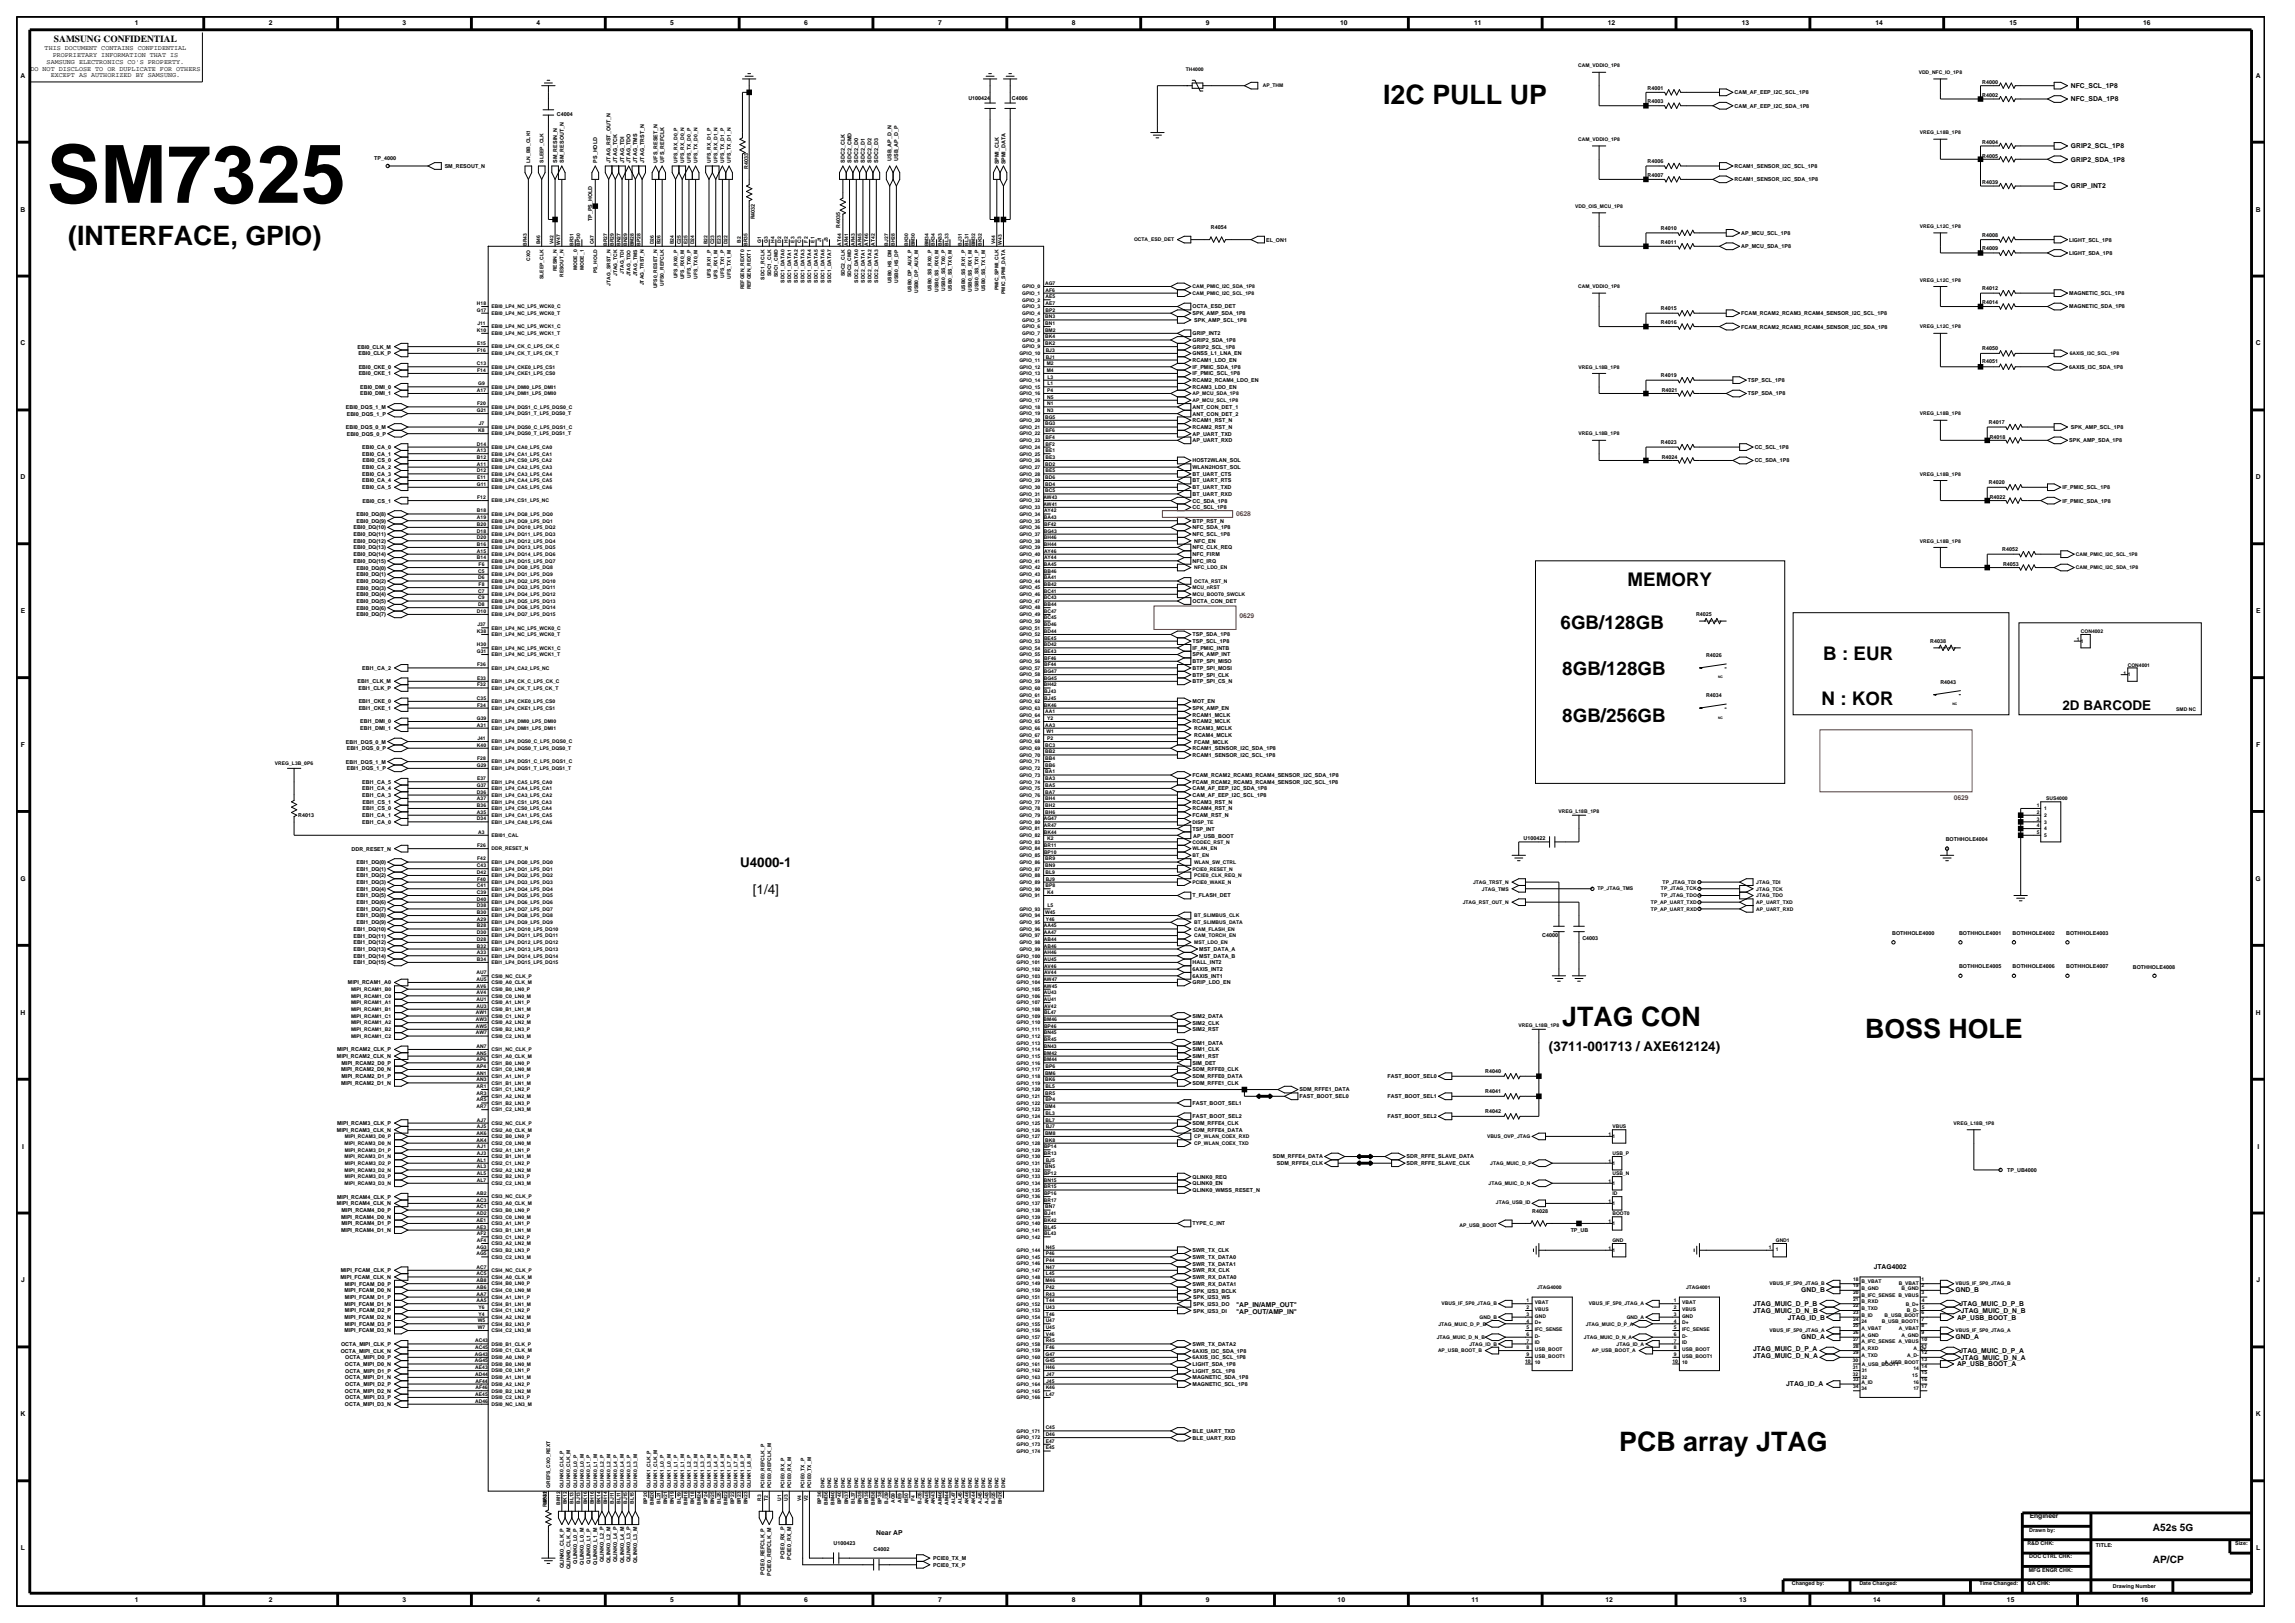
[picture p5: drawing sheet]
<svg xmlns="http://www.w3.org/2000/svg" width="420mm" height="297mm" viewBox="0 0 420 297" stroke-linecap="round" stroke-linejoin="round" font-family="sans-serif">
<defs><g id="words">
<text font-size="14.7" x="8.5" y="37.1">SM7325</text>
<g font-size="4.9">
<text x="253.1" y="19">I2C PULL UP</text>
<text x="12.5" y="44.8">(INTERFACE, GPIO)</text>
<text x="285.9" y="187.7">JTAG CON</text>
<text x="341.3" y="189.9">BOSS HOLE</text>
<text x="296.3" y="265.5">PCB array JTAG</text>
</g>
<g font-size="3.4">
<text x="297.9" y="107.2">MEMORY</text>
<text x="285.6" y="115.2">6GB/128GB</text>
<text x="285.9" y="123.5">8GB/128GB</text>
<text x="333.7" y="120.7">B : EUR</text>
<text x="333.4" y="129">N : KOR</text>
<text x="285.9" y="132">8GB/256GB</text>
</g>
<g font-size="2.5">
<text x="377.5" y="129.9">2D BARCODE</text>
<text x="135.5" y="158.6">U4000-1</text>
<text x="137.8" y="163.5">[1/4]</text>
<text x="283.5" y="192.3">(3711-001713 / AXE612124)</text>
</g>
<g font-size="1.9">
<text x="394" y="280.2">A52s 5G</text>
<text x="394" y="286">AP/CP</text>
</g>
<text font-size="1.7" x="9.9" y="7.7">SAMSUNG CONFIDENTIAL</text>
<g font-size="1.2">
<text x="24.7" y="4.7">1</text>
<text x="49.2" y="4.7">2</text>
<text x="73.7" y="4.7">3</text>
<text x="98.2" y="4.7">4</text>
<text x="122.7" y="4.7">5</text>
<text x="147.2" y="4.7">6</text>
<text x="171.7" y="4.7">7</text>
<text x="196.2" y="4.7">8</text>
<text x="220.7" y="4.7">9</text>
<text x="245.3" y="4.7">10</text>
<text x="269.8" y="4.7">11</text>
<text x="294.3" y="4.7">12</text>
<text x="318.7" y="4.7">13</text>
<text x="343.2" y="4.7">14</text>
<text x="367.7" y="4.7">15</text>
<text x="392.2" y="4.7">16</text>
<text x="8.2" y="9.2">THIS DOCUMENT CONTAINS CONFIDENTIAL</text>
<text x="8.5" y="11.7">SAMSUNG ELECTRONICS CO'S PROPERTY.</text>
<text x="9.6" y="10.5">PROPRIETARY INFORMATION THAT IS</text>
<text x="3.8" y="14.2">A</text>
<text x="5.6" y="12.9">DO NOT DISCLOSE TO OR DUPLICATE FOR OTHERS</text>
<text x="9.3" y="14.1">EXCEPT AS AUTHORIZED BY SAMSUNG.</text>
<text x="379" y="16.1">NFC_SCL_1P8</text>
<text x="412.8" y="14.2">A</text>
<text x="379" y="18.6">NFC_SDA_1P8</text>
<text x="379" y="27.1">GRIP2_SCL_1P8</text>
<text x="379" y="29.6">GRIP2_SDA_1P8</text>
<text x="379" y="34.5">GRIP_INT2</text>
<text x="3.8" y="38.7">B</text>
<text x="412.8" y="38.7">B</text>
<text x="3.8" y="63.2">C</text>
<text x="412.8" y="63.2">C</text>
<text x="3.8" y="87.7">D</text>
<text x="412.8" y="87.7">D</text>
<text x="3.8" y="112.2">E</text>
<text x="412.9" y="112.2">E</text>
<text x="3.8" y="136.7">F</text>
<text x="412.9" y="136.7">F</text>
<text x="3.7" y="161.2">G</text>
<text x="412.8" y="161.2">G</text>
<text x="3.8" y="185.7">H</text>
<text x="412.8" y="185.7">H</text>
<text x="4" y="210.2">I</text>
<text x="413.1" y="210.2">I</text>
<text x="342.9" y="232.1">JTAG4002</text>
<text x="3.9" y="234.7">J</text>
<text x="226.2" y="239.2">&quot;AP_IN/AMP_OUT&quot;</text>
<text x="320.8" y="239">JTAG_MUIC_D_P_B</text>
<text x="329.7" y="236.4">GND_B</text>
<text x="357.9" y="236.4">GND_B</text>
<text x="358.6" y="239">JTAG_MUIC_D_P_B</text>
<text x="412.9" y="234.7">J</text>
<text x="226.2" y="240.4">&quot;AP_OUT/AMP_IN&quot;</text>
<text x="320.8" y="240.2">JTAG_MUIC_D_N_B</text>
<text x="327.2" y="241.6">JTAG_ID_B</text>
<text x="329.7" y="245">GND_A</text>
<text x="357.9" y="245">GND_A</text>
<text x="358.2" y="241.5">AP_USB_BOOT_B</text>
<text x="358.8" y="240.2">JTAG_MUIC_D_N_B</text>
<text x="320.8" y="247.3">JTAG_MUIC_D_P_A</text>
<text x="320.8" y="248.5">JTAG_MUIC_D_N_A</text>
<text x="358.2" y="250">AP_USB_BOOT_A</text>
<text x="358.6" y="247.6">JTAG_MUIC_D_P_A</text>
<text x="358.8" y="248.8">JTAG_MUIC_D_N_A</text>
<text x="326.9" y="253.5">JTAG_ID_A</text>
<text x="3.8" y="259.2">K</text>
<text x="412.8" y="259.2">K</text>
<text x="160.4" y="280.8">Near AP</text>
<text x="371.4" y="277.8">Engineer</text>
<text x="3.8" y="283.7">L</text>
<text x="412.9" y="283.7">L</text>
<text x="24.7" y="293.2">1</text>
<text x="49.2" y="293.2">2</text>
<text x="73.7" y="293.2">3</text>
<text x="98.2" y="293.2">4</text>
<text x="122.7" y="293.2">5</text>
<text x="147.2" y="293.2">6</text>
<text x="171.7" y="293.2">7</text>
<text x="196.2" y="293.2">8</text>
<text x="220.7" y="293.2">9</text>
<text x="244.8" y="293.2">10</text>
<text x="269.3" y="293.2">11</text>
<text x="293.8" y="293.2">12</text>
<text x="318.3" y="293.2">13</text>
<text x="342.8" y="293.2">14</text>
<text x="367.3" y="293.2">15</text>
<text x="391.8" y="293.2">16</text>
</g>
<g font-size="1.2" fill="#f00">
<text x="226.2" y="94.4">0628</text>
<text x="226.8" y="113">0629</text>
<text x="357.5" y="146.4">0629</text>
</g>
<g font-size="1">
<text x="301.5" y="16.4">R4001</text>
<text x="317.4" y="17.3">CAM_AF_EEP_I2C_SCL_1P8</text>
<text x="362.8" y="17.8">R4002</text>
<text x="362.8" y="15.4">R4000</text>
<text x="101.9" y="21.3">C4004</text>
<text x="177.2" y="18.2">U100424</text>
<text x="185.2" y="18.2">C4006</text>
<text x="301.5" y="18.8">R4003</text>
<text x="317.4" y="19.7">CAM_AF_EEP_I2C_SDA_1P8</text>
<text x="68.5" y="29.2">TP_4000</text>
<text x="101.9" y="29.8" transform="rotate(-90 101.9 29.8)">SM_RESIN_N</text>
<text x="103.2" y="29.8" transform="rotate(-90 103.2 29.8)">SM_RESOUT_N</text>
<text x="109.3" y="29.8" transform="rotate(-90 109.3 29.8)">PS_HOLD</text>
<text x="111.7" y="29.8" transform="rotate(-90 111.7 29.8)">JTAG_RST_OUT_N</text>
<text x="113" y="29.8" transform="rotate(-90 113 29.8)">JTAG_TCK</text>
<text x="114.2" y="29.8" transform="rotate(-90 114.2 29.8)">JTAG_TDI</text>
<text x="115.4" y="29.8" transform="rotate(-90 115.4 29.8)">JTAG_TDO</text>
<text x="116.6" y="29.8" transform="rotate(-90 116.6 29.8)">JTAG_TMS</text>
<text x="117.9" y="29.8" transform="rotate(-90 117.9 29.8)">JTAG_TRST_N</text>
<text x="120.3" y="29.8" transform="rotate(-90 120.3 29.8)">UFS_RESET_N</text>
<text x="121.5" y="29.8" transform="rotate(-90 121.5 29.8)">UFS_REFCLK</text>
<text x="154.6" y="29.8" transform="rotate(-90 154.6 29.8)">SDC2_CLK</text>
<text x="155.8" y="29.8" transform="rotate(-90 155.8 29.8)">SDC2_CMD</text>
<text x="157.1" y="29.8" transform="rotate(-90 157.1 29.8)">SDC2_D0</text>
<text x="158.3" y="29.8" transform="rotate(-90 158.3 29.8)">SDC2_D1</text>
<text x="159.5" y="29.8" transform="rotate(-90 159.5 29.8)">SDC2_D2</text>
<text x="160.7" y="29.8" transform="rotate(-90 160.7 29.8)">SDC2_D3</text>
<text x="163.2" y="29.5" transform="rotate(-90 163.2 29.5)">USB_AP_D_N</text>
<text x="164.4" y="29.5" transform="rotate(-90 164.4 29.5)">USB_AP_D_P</text>
<text x="301.5" y="29.8">R4006</text>
<text x="362.8" y="28.8">R4005</text>
<text x="362.8" y="26.4">R4004</text>
<text x="81.4" y="30.7">SM_RESOUT_N</text>
<text x="136.9" y="31" transform="rotate(-90 136.9 31)">R4033</text>
<text x="182.8" y="30.1" transform="rotate(-90 182.8 30.1)">SPMI_CLK</text>
<text x="184" y="30.1" transform="rotate(-90 184 30.1)">SPMI_DATA</text>
<text x="301.5" y="32.3">R4007</text>
<text x="317.4" y="33.2">RCAM1_SENSOR_I2C_SDA_1P8</text>
<text x="317.4" y="30.7">RCAM1_SENSOR_I2C_SCL_1P8</text>
<text x="362.8" y="33.7">R4039</text>
<text x="108.4" y="40.5" transform="rotate(-90 108.4 40.5)">TP_PS_HOLD</text>
<text x="138.1" y="40.2" transform="rotate(-90 138.1 40.2)">R4032</text>
<text x="153.7" y="41.7" transform="rotate(-90 153.7 41.7)">R4035</text>
<text x="221.6" y="41.9">R4054</text>
<text x="231.7" y="44.2">EL_ON1</text>
<text x="304" y="44.6">R4011</text>
<text x="304" y="42.1">R4010</text>
<text x="318.7" y="45.4">AP_MCU_SDA_1P8</text>
<text x="318.7" y="43">AP_MCU_SCL_1P8</text>
<text x="362.8" y="45.8">R4009</text>
<text x="362.8" y="43.3">R4008</text>
<text x="378.7" y="46.6">LIGHT_SDA_1P8</text>
<text x="378.7" y="44.2">LIGHT_SCL_1P8</text>
<text x="362.8" y="53.1">R4012</text>
<text x="378.7" y="54">MAGNETIC_SCL_1P8</text>
<text x="218.2" y="57.7">SPK_AMP_SDA_1P8</text>
<text x="218.2" y="56.4">OCTA_ESD_DET</text>
<text x="218.5" y="58.9">SPK_AMP_SCL_1P8</text>
<text x="304" y="59.3">R4016</text>
<text x="304" y="56.8">R4015</text>
<text x="318.7" y="57.7">FCAM_RCAM2_RCAM3_RCAM4_SENSOR_I2C_SCL_1P8</text>
<text x="362.8" y="55.6">R4014</text>
<text x="378.7" y="56.4">MAGNETIC_SDA_1P8</text>
<text x="65.4" y="63.8">EBI0_CLK_M</text>
<text x="65.6" y="65">EBI0_CLK_P</text>
<text x="218.2" y="65">GNSS_L1_LNA_EN</text>
<text x="218.2" y="62.6">GRIP2_SDA_1P8</text>
<text x="218.2" y="63.8">GRIP2_SCL_1P8</text>
<text x="218.2" y="61.3">GRIP_INT2</text>
<text x="318.7" y="60.1">FCAM_RCAM2_RCAM3_RCAM4_SENSOR_I2C_SDA_1P8</text>
<text x="362.8" y="64">R4050</text>
<text x="65.6" y="67.5">EBI0_CKE_0</text>
<text x="65.6" y="68.7">EBI0_CKE_1</text>
<text x="65.9" y="71.1">EBI0_DMI_0</text>
<text x="218.2" y="68.7">IF_PMIC_SCL_1P8</text>
<text x="218.2" y="67.5">IF_PMIC_SDA_1P8</text>
<text x="218.2" y="71.1">RCAM3_LDO_EN</text>
<text x="218.2" y="69.9">RCAM2_RCAM4_LDO_EN</text>
<text x="218.2" y="66.2">RCAM1_LDO_EN</text>
<text x="304" y="69">R4019</text>
<text x="304.1" y="71.7">R4021</text>
<text x="319.9" y="69.9">TSP_SCL_1P8</text>
<text x="362.8" y="66.5">R4051</text>
<text x="378.7" y="67.5">6AXIS_I3C_SDA_1P8</text>
<text x="63.3" y="74.8">EBI0_DQS_1_M</text>
<text x="63.5" y="76">EBI0_DQS_1_P</text>
<text x="65.9" y="72.4">EBI0_DMI_1</text>
<text x="218.2" y="74.8">ANT_CON_DET_1</text>
<text x="218.2" y="76">ANT_CON_DET_2</text>
<text x="218.2" y="77.3">RCAM1_RST_N</text>
<text x="319.9" y="72.4">TSP_SDA_1P8</text>
<text x="364" y="77.6">R4017</text>
<text x="63.3" y="78.5">EBI0_DQS_0_M</text>
<text x="63.5" y="79.7">EBI0_DQS_0_P</text>
<text x="66.3" y="83.4">EBI0_CA_1</text>
<text x="66.3" y="82.2">EBI0_CA_0</text>
<text x="218.2" y="80.9">AP_UART_RXD</text>
<text x="218.2" y="78.5">RCAM2_RST_N</text>
<text x="218.2" y="79.7">AP_UART_TXD</text>
<text x="304" y="81.3">R4023</text>
<text x="304.1" y="83.9">R4024</text>
<text x="321.1" y="82.2">CC_SCL_1P8</text>
<text x="364.1" y="80.3">R4018</text>
<text x="378.7" y="80.9">SPK_AMP_SDA_1P8</text>
<text x="379" y="78.5">SPK_AMP_SCL_1P8</text>
<text x="66.3" y="85.8">EBI0_CA_2</text>
<text x="66.3" y="87.1">EBI0_CA_3</text>
<text x="66.3" y="88.3">EBI0_CA_4</text>
<text x="66.3" y="89.5">EBI0_CA_5</text>
<text x="66.4" y="84.6">EBI0_CS_0</text>
<text x="218.2" y="87.1">BT_UART_CTS</text>
<text x="218.2" y="84.6">HOST2WLAN_SOL</text>
<text x="218.2" y="88.3">BT_UART_RTS</text>
<text x="218.2" y="89.5">BT_UART_TXD</text>
<text x="218.2" y="85.8">WLAN2HOST_SOL</text>
<text x="321.1" y="84.6">CC_SDA_1P8</text>
<text x="364" y="88.6">R4020</text>
<text x="377.5" y="89.5">IF_PMIC_SCL_1P8</text>
<text x="65.2" y="95.6">EBI0_DQ(9)</text>
<text x="65.2" y="94.4">EBI0_DQ(8)</text>
<text x="66.4" y="92">EBI0_CS_1</text>
<text x="218.2" y="92">CC_SDA_1P8</text>
<text x="218.2" y="93.2">CC_SCL_1P8</text>
<text x="218.2" y="90.7">BT_UART_RXD</text>
<text x="218.2" y="95.6">BTP_RST_N</text>
<text x="364.1" y="91.3">R4022</text>
<text x="377.5" y="92">IF_PMIC_SDA_1P8</text>
<text x="64.7" y="101.8">EBI0_DQ(14)</text>
<text x="64.7" y="96.9">EBI0_DQ(10)</text>
<text x="64.7" y="100.5">EBI0_DQ(13)</text>
<text x="64.7" y="99.3">EBI0_DQ(12)</text>
<text x="64.7" y="98.1">EBI0_DQ(11)</text>
<text x="218.2" y="101.8">NFC_FIRM</text>
<text x="218.2" y="96.9">NFC_SDA_1P8</text>
<text x="218.2" y="98.1">NFC_SCL_1P8</text>
<text x="218.2" y="100.5">NFC_CLK_REQ</text>
<text x="218.5" y="99.3">NFC_EN</text>
<text x="366.4" y="100.9">R4052</text>
<text x="64.7" y="103">EBI0_DQ(15)</text>
<text x="65.2" y="105.4">EBI0_DQ(1)</text>
<text x="65.2" y="106.7">EBI0_DQ(2)</text>
<text x="65.2" y="107.9">EBI0_DQ(3)</text>
<text x="65.2" y="104.2">EBI0_DQ(0)</text>
<text x="218.2" y="103">NFC_IRQ</text>
<text x="366.6" y="103.5">R4053</text>
<text x="65.2" y="112.8">EBI0_DQ(7)</text>
<text x="65.2" y="110.3">EBI0_DQ(5)</text>
<text x="65.2" y="109.1">EBI0_DQ(4)</text>
<text x="65.2" y="111.6">EBI0_DQ(6)</text>
<text x="218.2" y="110.3">OCTA_CON_DET</text>
<text x="310.4" y="112.7">R4025</text>
<text x="218.2" y="117.7">TSP_SCL_1P8</text>
<text x="218.2" y="116.5">TSP_SDA_1P8</text>
<text x="218.2" y="118.9">IF_PMIC_INTB</text>
<text x="353.3" y="117.6">R4038</text>
<text x="65.4" y="125">EBI1_CLK_M</text>
<text x="66.3" y="122.6">EBI1_CA_2</text>
<text x="218.2" y="120.1">SPK_AMP_INT</text>
<text x="218.2" y="123.8">BTP_SPI_CLK</text>
<text x="218.2" y="125">BTP_SPI_CS_N</text>
<text x="218.2" y="121.4">BTP_SPI_MISO</text>
<text x="218.2" y="122.6">BTP_SPI_MOSI</text>
<text x="312.2" y="120.3">R4026</text>
<text x="355.1" y="125.2">R4043</text>
<text x="65.6" y="126.2">EBI1_CLK_P</text>
<text x="65.6" y="128.7">EBI1_CKE_0</text>
<text x="65.6" y="129.9">EBI1_CKE_1</text>
<text x="218.2" y="128.7">MOT_EN</text>
<text x="218.2" y="131.1">RCAM1_MCLK</text>
<text x="218.2" y="129.9">SPK_AMP_EN</text>
<text x="312.2" y="127.6">R4034</text>
<text x="63.3" y="136.1">EBI1_DQS_0_M</text>
<text x="63.5" y="137.3">EBI1_DQS_0_P</text>
<text x="65.9" y="133.6">EBI1_DMI_1</text>
<text x="65.9" y="132.4">EBI1_DMI_0</text>
<text x="218.2" y="137.3">RCAM1_SENSOR_I2C_SDA_1P8</text>
<text x="218.2" y="132.4">RCAM2_MCLK</text>
<text x="218.5" y="133.6">RCAM3_MCLK</text>
<text x="218.5" y="136.1">FCAM_MCLK</text>
<text x="218.5" y="134.8">RCAM4_MCLK</text>
<text x="63.3" y="139.7">EBI1_DQS_1_M</text>
<text x="63.5" y="141">EBI1_DQS_1_P</text>
<text x="66.3" y="143.4">EBI1_CA_5</text>
<text x="218.2" y="142.2">FCAM_RCAM2_RCAM3_RCAM4_SENSOR_I2C_SDA_1P8</text>
<text x="218.2" y="138.5">RCAM1_SENSOR_I2C_SCL_1P8</text>
<text x="218.2" y="143.4">FCAM_RCAM2_RCAM3_RCAM4_SENSOR_I2C_SCL_1P8</text>
<text x="54.6" y="149.5">R4013</text>
<text x="66.3" y="149.5">EBI1_CA_1</text>
<text x="66.3" y="145.8">EBI1_CA_3</text>
<text x="66.3" y="144.6">EBI1_CA_4</text>
<text x="66.4" y="147.1">EBI1_CS_1</text>
<text x="66.4" y="148.3">EBI1_CS_0</text>
<text x="218.2" y="145.8">CAM_AF_EEP_I2C_SCL_1P8</text>
<text x="218.2" y="144.6">CAM_AF_EEP_I2C_SDA_1P8</text>
<text x="218.2" y="148.3">RCAM4_RST_N</text>
<text x="218.2" y="149.5">FCAM_RST_N</text>
<text x="218.2" y="147.1">RCAM3_RST_N</text>
<text x="64.3" y="155.6">DDR_RESET_N</text>
<text x="66.3" y="150.7">EBI1_CA_0</text>
<text x="218.2" y="152">TSP_INT</text>
<text x="218.4" y="153.3">AP_USB_BOOT</text>
<text x="278.8" y="153.8">U100422</text>
<text x="356.1" y="153.9">BOTHHOLE4004</text>
<text x="65.2" y="159.3">EBI1_DQ(1)</text>
<text x="65.2" y="160.6">EBI1_DQ(2)</text>
<text x="65.2" y="158.1">EBI1_DQ(0)</text>
<text x="65.2" y="161.8">EBI1_DQ(3)</text>
<text x="65.2" y="167.9">EBI1_DQ(8)</text>
<text x="65.2" y="163">EBI1_DQ(4)</text>
<text x="65.2" y="164.2">EBI1_DQ(5)</text>
<text x="65.2" y="165.4">EBI1_DQ(6)</text>
<text x="65.2" y="166.7">EBI1_DQ(7)</text>
<text x="218.2" y="164.2">T_FLASH_DET</text>
<text x="64.7" y="170.3">EBI1_DQ(10)</text>
<text x="64.7" y="171.6">EBI1_DQ(11)</text>
<text x="64.7" y="172.8">EBI1_DQ(12)</text>
<text x="65.2" y="169.1">EBI1_DQ(9)</text>
<text x="282.2" y="171.5">C4000</text>
<text x="289.6" y="172.1">C4003</text>
<text x="346.3" y="171.1">BOTHHOLE4000</text>
<text x="358.5" y="171.1">BOTHHOLE4001</text>
<text x="368.3" y="171.1">BOTHHOLE4002</text>
<text x="378.1" y="171.1">BOTHHOLE4003</text>
<text x="64.7" y="175.2">EBI1_DQ(14)</text>
<text x="64.7" y="176.5">EBI1_DQ(15)</text>
<text x="64.7" y="174">EBI1_DQ(13)</text>
<text x="218.2" y="177.7">6AXIS_INT2</text>
<text x="218.2" y="178.9">6AXIS_INT1</text>
<text x="218.2" y="176.5">HALL_INT2</text>
<text x="219.5" y="174">MST_DATA_A</text>
<text x="219.5" y="175.2">MST_DATA_B</text>
<text x="358.5" y="177.2">BOTHHOLE4005</text>
<text x="368.3" y="177.2">BOTHHOLE4006</text>
<text x="378.1" y="177.2">BOTHHOLE4007</text>
<text x="390.3" y="177.4">BOTHHOLE4008</text>
<text x="63.7" y="180.1">MIPI_RCAM1_A0</text>
<text x="218.2" y="180.1">GRIP_LDO_EN</text>
<text x="218.2" y="187.5">SIM2_CLK</text>
<text x="218.2" y="186.3">SIM2_DATA</text>
<text x="218.2" y="188.7">SIM2_RST</text>
<text x="218.2" y="191.2">SIM1_DATA</text>
<text x="61.6" y="193.6">MIPI_RCAM2_CLK_N</text>
<text x="61.7" y="192.4">MIPI_RCAM2_CLK_P</text>
<text x="62.4" y="196.1">MIPI_RCAM2_D0_N</text>
<text x="62.5" y="197.3">MIPI_RCAM2_D1_P</text>
<text x="62.5" y="194.8">MIPI_RCAM2_D0_P</text>
<text x="218.2" y="197.3">SDM_RFFE0_DATA</text>
<text x="218.2" y="194.8">SIM_DET</text>
<text x="218.2" y="193.6">SIM1_RST</text>
<text x="218.2" y="196.1">SDM_RFFE0_CLK</text>
<text x="218.2" y="192.4">SIM1_CLK</text>
<text x="253.9" y="197.3">FAST_BOOT_SEL0</text>
<text x="271.8" y="196.3">R4040</text>
<text x="62.4" y="198.5">MIPI_RCAM2_D1_N</text>
<text x="218.2" y="198.5">SDM_RFFE1_CLK</text>
<text x="218.2" y="202.2">FAST_BOOT_SEL1</text>
<text x="237.8" y="199.7">SDM_RFFE1_DATA</text>
<text x="237.8" y="201">FAST_BOOT_SEL0</text>
<text x="253.9" y="201">FAST_BOOT_SEL1</text>
<text x="271.8" y="200">R4041</text>
<text x="271.8" y="203.7">R4042</text>
<text x="61.6" y="207.1">MIPI_RCAM3_CLK_N</text>
<text x="61.7" y="205.9">MIPI_RCAM3_CLK_P</text>
<text x="218.2" y="207.1">SDM_RFFE4_DATA</text>
<text x="218.2" y="205.9">SDM_RFFE4_CLK</text>
<text x="218.2" y="204.6">FAST_BOOT_SEL2</text>
<text x="253.9" y="204.6">FAST_BOOT_SEL2</text>
<text x="218.2" y="215.7">QLINK0_REQ</text>
<text x="233" y="212">SDM_RFFE4_DATA</text>
<text x="233.7" y="213.2">SDM_RFFE4_CLK</text>
<text x="257.4" y="212">SDR_RFFE_SLAVE_DATA</text>
<text x="257.4" y="213.2">SDR_RFFE_SLAVE_CLK</text>
<text x="367.3" y="214.4">TP_UB4000</text>
<text x="61.6" y="220.6">MIPI_RCAM4_CLK_N</text>
<text x="61.7" y="219.3">MIPI_RCAM4_CLK_P</text>
<text x="62.5" y="221.8">MIPI_RCAM4_D0_P</text>
<text x="218.2" y="216.9">QLINK0_EN</text>
<text x="218.2" y="218.1">QLINK0_WMSS_RESET_N</text>
<text x="280.4" y="221.9">R4028</text>
<text x="62.4" y="223">MIPI_RCAM4_D0_N</text>
<text x="62.4" y="225.4">MIPI_RCAM4_D1_N</text>
<text x="62.5" y="224.2">MIPI_RCAM4_D1_P</text>
<text x="218.2" y="224.2">TYPE_C_INT</text>
<text x="287.4" y="225.4">TP_UB</text>
<text x="62.4" y="232.8">MIPI_FCAM_CLK_P</text>
<text x="218.2" y="230.3">SWR_TX_DATA0</text>
<text x="218.2" y="231.6">SWR_TX_DATA1</text>
<text x="218.2" y="232.8">SWR_RX_CLK</text>
<text x="218.2" y="229.1">SWR_TX_CLK</text>
<text x="62.3" y="234">MIPI_FCAM_CLK_N</text>
<text x="63.1" y="236.5">MIPI_FCAM_D0_N</text>
<text x="63.1" y="238.9">MIPI_FCAM_D1_N</text>
<text x="63.1" y="235.3">MIPI_FCAM_D0_P</text>
<text x="63.1" y="237.7">MIPI_FCAM_D1_P</text>
<text x="218.2" y="235.3">SWR_RX_DATA1</text>
<text x="218.2" y="234">SWR_RX_DATA0</text>
<text x="218.4" y="236.6">SPK_I2S3_BCLK</text>
<text x="218.4" y="239">SPK_I2S3_DO</text>
<text x="218.4" y="237.8">SPK_I2S3_WS</text>
<text x="63.1" y="241.4">MIPI_FCAM_D2_N</text>
<text x="63.1" y="243.8">MIPI_FCAM_D3_N</text>
<text x="63.1" y="240.2">MIPI_FCAM_D2_P</text>
<text x="63.1" y="242.6">MIPI_FCAM_D3_P</text>
<text x="218.4" y="240.2">SPK_I2S3_DI</text>
<text x="62.4" y="247.5">OCTA_MIPI_CLK_N</text>
<text x="62.4" y="246.3">OCTA_MIPI_CLK_P</text>
<text x="63.1" y="249.9">OCTA_MIPI_D0_N</text>
<text x="63.2" y="248.7">OCTA_MIPI_D0_P</text>
<text x="63.2" y="251.2">OCTA_MIPI_D1_P</text>
<text x="218.2" y="251.2">LIGHT_SCL_1P8</text>
<text x="218.2" y="248.7">6AXIS_I3C_SCL_1P8</text>
<text x="218.2" y="249.9">LIGHT_SDA_1P8</text>
<text x="218.2" y="247.5">6AXIS_I3C_SDA_1P8</text>
<text x="218.2" y="246.3">SWR_TX_DATA2</text>
<text x="63.1" y="254.8">OCTA_MIPI_D2_N</text>
<text x="63.1" y="257.3">OCTA_MIPI_D3_N</text>
<text x="63.1" y="252.4">OCTA_MIPI_D1_N</text>
<text x="63.2" y="253.6">OCTA_MIPI_D2_P</text>
<text x="63.2" y="256.1">OCTA_MIPI_D3_P</text>
<text x="218.2" y="252.4">MAGNETIC_SDA_1P8</text>
<text x="218.2" y="253.6">MAGNETIC_SCL_1P8</text>
<text x="218.2" y="262.2">BLE_UART_TXD</text>
<text x="218.2" y="263.4">BLE_UART_RXD</text>
<text x="100" y="275.8" transform="rotate(-90 100 275.8)">R4031</text>
<text x="371.4" y="280.2">Drawn by:</text>
<text x="103.2" y="287" transform="rotate(-90 103.2 287)">QLINK0_CLK_P</text>
<text x="104.4" y="287.2" transform="rotate(-90 104.4 287.2)">QLINK0_CLK_M</text>
<text x="105.6" y="286.1" transform="rotate(-90 105.6 286.1)">QLINK0_L0_P</text>
<text x="106.8" y="286.3" transform="rotate(-90 106.8 286.3)">QLINK0_L0_M</text>
<text x="108.1" y="286.1" transform="rotate(-90 108.1 286.1)">QLINK0_L1_P</text>
<text x="109.3" y="286.3" transform="rotate(-90 109.3 286.3)">QLINK0_L1_M</text>
<text x="110.5" y="285.8" transform="rotate(-90 110.5 285.8)">QLINK0_L2_P</text>
<text x="111.7" y="286" transform="rotate(-90 111.7 286)">QLINK0_L2_M</text>
<text x="113" y="285.8" transform="rotate(-90 113 285.8)">QLINK0_L4_P</text>
<text x="114.2" y="286" transform="rotate(-90 114.2 286)">QLINK0_L4_M</text>
<text x="115.4" y="285.8" transform="rotate(-90 115.4 285.8)">QLINK0_L3_P</text>
<text x="116.6" y="286" transform="rotate(-90 116.6 286)">QLINK0_L3_M</text>
<text x="143.6" y="285.3" transform="rotate(-90 143.6 285.3)">PCIE0_RX_P</text>
<text x="144.8" y="285.4" transform="rotate(-90 144.8 285.4)">PCIE0_RX_M</text>
<text x="152.5" y="282.7">U100423</text>
<text x="159.9" y="283.9">C4002</text>
<text x="170.8" y="285.5">PCIE0_TX_M</text>
<text x="170.8" y="286.7">PCIE0_TX_P</text>
<text x="371" y="282.7">R&amp;D CHK:</text>
<text x="371.3" y="287.6">MFG ENGR CHK:</text>
<text x="371.4" y="285.2">DOC CTRL CHK:</text>
<text x="383.6" y="283">TITLE:</text>
<text x="409.1" y="282.7">Size:</text>
<text x="139.9" y="288.2" transform="rotate(-90 139.9 288.2)">PCIE0_REFCLK_P</text>
<text x="141.1" y="288.4" transform="rotate(-90 141.1 288.4)">PCIE0_REFCLK_M</text>
<text x="327.9" y="290.1">Changed by:</text>
<text x="340.3" y="290.1">Date Changed:</text>
<text x="362.2" y="290.1">Time Changed:</text>
<text x="371.1" y="290.1">QA CHK:</text>
<text x="386.7" y="290.6">Drawing Number</text>
</g>
<g font-size=".9">
<text x="217" y="12.9">TH4000</text>
<text x="231.1" y="16">AP_THM</text>
<text x="288.8" y="12.3">CAM_VDDIO_1P8</text>
<text x="351.1" y="13.6">VDD_NFC_IO_1P8</text>
<text x="97" y="29.8" transform="rotate(-90 97 29.8)">LN_BB_CLK1</text>
<text x="99.5" y="29.8" transform="rotate(-90 99.5 29.8)">SLEEP_CLK</text>
<text x="124" y="29.8" transform="rotate(-90 124 29.8)">UFS_RX_D0_P</text>
<text x="125.2" y="29.8" transform="rotate(-90 125.2 29.8)">UFS_RX_D0_N</text>
<text x="126.4" y="29.8" transform="rotate(-90 126.4 29.8)">UFS_TX_D0_P</text>
<text x="127.6" y="29.8" transform="rotate(-90 127.6 29.8)">UFS_TX_D0_N</text>
<text x="130.1" y="29.8" transform="rotate(-90 130.1 29.8)">UFS_RX_D1_P</text>
<text x="131.3" y="29.8" transform="rotate(-90 131.3 29.8)">UFS_RX_D1_N</text>
<text x="132.5" y="29.8" transform="rotate(-90 132.5 29.8)">UFS_TX_D1_P</text>
<text x="133.7" y="29.8" transform="rotate(-90 133.7 29.8)">UFS_TX_D1_N</text>
<text x="288.8" y="25.8">CAM_VDDIO_1P8</text>
<text x="351.4" y="24.6">VREG_L18B_1P8</text>
<text x="288.3" y="38">VDD_OIS_MCU_1P8</text>
<text x="351.4" y="41.7">VREG_L12C_1P8</text>
<text x="96.4" y="45" transform="rotate(-90 96.4 45)">BR43</text>
<text x="97" y="47.7" transform="rotate(-90 97 47.7)">CXO</text>
<text x="98.9" y="44.7" transform="rotate(-90 98.9 44.7)">B46</text>
<text x="101.3" y="44.7" transform="rotate(-90 101.3 44.7)">V42</text>
<text x="102.5" y="44.8" transform="rotate(-90 102.5 44.8)">W47</text>
<text x="105" y="45" transform="rotate(-90 105 45)">BR31</text>
<text x="106.2" y="45" transform="rotate(-90 106.2 45)">BP30</text>
<text x="108.6" y="44.7" transform="rotate(-90 108.6 44.7)">C47</text>
<text x="111.1" y="45" transform="rotate(-90 111.1 45)">BR27</text>
<text x="112.3" y="45" transform="rotate(-90 112.3 45)">BR29</text>
<text x="113.6" y="45" transform="rotate(-90 113.6 45)">BN27</text>
<text x="114.8" y="45" transform="rotate(-90 114.8 45)">BN29</text>
<text x="116" y="45.1" transform="rotate(-90 116 45.1)">BM28</text>
<text x="117.2" y="45" transform="rotate(-90 117.2 45)">BP28</text>
<text x="119.7" y="44.7" transform="rotate(-90 119.7 44.7)">D26</text>
<text x="120.9" y="44.7" transform="rotate(-90 120.9 44.7)">B26</text>
<text x="123.3" y="44.7" transform="rotate(-90 123.3 44.7)">B24</text>
<text x="124.6" y="44.7" transform="rotate(-90 124.6 44.7)">C25</text>
<text x="125.8" y="44.7" transform="rotate(-90 125.8 44.7)">E25</text>
<text x="127" y="44.7" transform="rotate(-90 127 44.7)">D24</text>
<text x="129.5" y="44.7" transform="rotate(-90 129.5 44.7)">B22</text>
<text x="130.7" y="44.7" transform="rotate(-90 130.7 44.7)">C23</text>
<text x="131.9" y="44.7" transform="rotate(-90 131.9 44.7)">E23</text>
<text x="133.2" y="44.7" transform="rotate(-90 133.2 44.7)">D22</text>
<text x="135.6" y="44.4" transform="rotate(-90 135.6 44.4)">B2</text>
<text x="136.8" y="45" transform="rotate(-90 136.8 45)">BR35</text>
<text x="139.3" y="44.5" transform="rotate(-90 139.3 44.5)">G1</text>
<text x="140.5" y="44.5" transform="rotate(-90 140.5 44.5)">G3</text>
<text x="141.7" y="44.4" transform="rotate(-90 141.7 44.4)">H4</text>
<text x="142.9" y="44.4" transform="rotate(-90 142.9 44.4)">D2</text>
<text x="144.2" y="44.4" transform="rotate(-90 144.2 44.4)">H2</text>
<text x="145.4" y="44.4" transform="rotate(-90 145.4 44.4)">E3</text>
<text x="146.6" y="44.4" transform="rotate(-90 146.6 44.4)">C3</text>
<text x="147.8" y="44.4" transform="rotate(-90 147.8 44.4)">F2</text>
<text x="149.1" y="44.4" transform="rotate(-90 149.1 44.4)">E1</text>
<text x="150.3" y="44.4" transform="rotate(-90 150.3 44.4)">J1</text>
<text x="151.5" y="44.4" transform="rotate(-90 151.5 44.4)">J3</text>
<text x="154" y="45" transform="rotate(-90 154 45)">AT44</text>
<text x="155.2" y="45" transform="rotate(-90 155.2 45)">AR41</text>
<text x="156.4" y="45" transform="rotate(-90 156.4 45)">AR43</text>
<text x="157.6" y="45" transform="rotate(-90 157.6 45)">AR45</text>
<text x="158.9" y="45" transform="rotate(-90 158.9 45)">AT46</text>
<text x="160.1" y="45" transform="rotate(-90 160.1 45)">AT42</text>
<text x="162.5" y="44.9" transform="rotate(-90 162.5 44.9)">BJ27</text>
<text x="163.8" y="45" transform="rotate(-90 163.8 45)">BH28</text>
<text x="166.2" y="45" transform="rotate(-90 166.2 45)">BK30</text>
<text x="167.4" y="45.1" transform="rotate(-90 167.4 45.1)">BM30</text>
<text x="169.9" y="45.1" transform="rotate(-90 169.9 45.1)">BM34</text>
<text x="171.1" y="45" transform="rotate(-90 171.1 45)">BK34</text>
<text x="172.3" y="45" transform="rotate(-90 172.3 45)">BN33</text>
<text x="173.6" y="45" transform="rotate(-90 173.6 45)">BL33</text>
<text x="176" y="44.9" transform="rotate(-90 176 44.9)">BJ31</text>
<text x="177.2" y="45" transform="rotate(-90 177.2 45)">BL31</text>
<text x="178.5" y="45.1" transform="rotate(-90 178.5 45.1)">BM32</text>
<text x="179.7" y="45" transform="rotate(-90 179.7 45)">BK32</text>
<text x="182.1" y="44.7" transform="rotate(-90 182.1 44.7)">V44</text>
<text x="183.4" y="44.8" transform="rotate(-90 183.4 44.8)">W43</text>
<text x="207.5" y="44.2">OCTA_ESD_DET</text>
<text x="99.5" y="51.1" transform="rotate(-90 99.5 51.1)">SLEEP_CLK</text>
<text x="101.9" y="49.7" transform="rotate(-90 101.9 49.7)">RESIN_N</text>
<text x="103.1" y="50.7" transform="rotate(-90 103.1 50.7)">RESOUT_N</text>
<text x="105.6" y="49.5" transform="rotate(-90 105.6 49.5)">MODE_0</text>
<text x="106.8" y="49.5" transform="rotate(-90 106.8 49.5)">MODE_1</text>
<text x="109.3" y="50" transform="rotate(-90 109.3 50)">PS_HOLD</text>
<text x="111.7" y="52.3" transform="rotate(-90 111.7 52.3)">JTAG_SRST_N</text>
<text x="112.9" y="50.5" transform="rotate(-90 112.9 50.5)">JTAG_TCK</text>
<text x="114.2" y="50.1" transform="rotate(-90 114.2 50.1)">JTAG_TDI</text>
<text x="115.4" y="50.6" transform="rotate(-90 115.4 50.6)">JTAG_TDO</text>
<text x="116.6" y="50.6" transform="rotate(-90 116.6 50.6)">JTAG_TMS</text>
<text x="117.8" y="52.2" transform="rotate(-90 117.8 52.2)">JTAG_TRST_N</text>
<text x="120.3" y="52.8" transform="rotate(-90 120.3 52.8)">UFS0_RESET_N</text>
<text x="121.5" y="52.3" transform="rotate(-90 121.5 52.3)">UFS0_REFCLK</text>
<text x="124" y="50.9" transform="rotate(-90 124 50.9)">UFS_RX0_P</text>
<text x="125.2" y="51.1" transform="rotate(-90 125.2 51.1)">UFS_RX0_M</text>
<text x="126.4" y="50.8" transform="rotate(-90 126.4 50.8)">UFS_TX0_P</text>
<text x="127.6" y="51" transform="rotate(-90 127.6 51)">UFS_TX0_M</text>
<text x="130.1" y="50.9" transform="rotate(-90 130.1 50.9)">UFS_RX1_P</text>
<text x="131.3" y="51.1" transform="rotate(-90 131.3 51.1)">UFS_RX1_M</text>
<text x="132.5" y="50.8" transform="rotate(-90 132.5 50.8)">UFS_TX1_P</text>
<text x="133.7" y="51" transform="rotate(-90 133.7 51)">UFS_TX1_M</text>
<text x="136.2" y="53" transform="rotate(-90 136.2 53)">REFGEN_REXT0</text>
<text x="137.4" y="53" transform="rotate(-90 137.4 53)">REFGEN_REXT1</text>
<text x="139.9" y="51.2" transform="rotate(-90 139.9 51.2)">SDC1_RCLK</text>
<text x="141.1" y="50.5" transform="rotate(-90 141.1 50.5)">SDC1_CLK</text>
<text x="142.3" y="50.7" transform="rotate(-90 142.3 50.7)">SDC1_CMD</text>
<text x="143.6" y="51.7" transform="rotate(-90 143.6 51.7)">SDC1_DATA0</text>
<text x="144.8" y="51.7" transform="rotate(-90 144.8 51.7)">SDC1_DATA1</text>
<text x="146" y="51.7" transform="rotate(-90 146 51.7)">SDC1_DATA2</text>
<text x="147.2" y="51.7" transform="rotate(-90 147.2 51.7)">SDC1_DATA3</text>
<text x="148.5" y="51.7" transform="rotate(-90 148.5 51.7)">SDC1_DATA4</text>
<text x="149.7" y="51.7" transform="rotate(-90 149.7 51.7)">SDC1_DATA5</text>
<text x="150.9" y="51.7" transform="rotate(-90 150.9 51.7)">SDC1_DATA6</text>
<text x="152.1" y="51.7" transform="rotate(-90 152.1 51.7)">SDC1_DATA7</text>
<text x="154.6" y="50.5" transform="rotate(-90 154.6 50.5)">SDC2_CLK</text>
<text x="155.8" y="50.7" transform="rotate(-90 155.8 50.7)">SDC2_CMD</text>
<text x="157" y="51.7" transform="rotate(-90 157 51.7)">SDC2_DATA0</text>
<text x="158.3" y="51.7" transform="rotate(-90 158.3 51.7)">SDC2_DATA1</text>
<text x="159.5" y="51.7" transform="rotate(-90 159.5 51.7)">SDC2_DATA2</text>
<text x="160.7" y="51.7" transform="rotate(-90 160.7 51.7)">SDC2_DATA3</text>
<text x="163.2" y="51.9" transform="rotate(-90 163.2 51.9)">USB0_HS_DM</text>
<text x="164.4" y="51.7" transform="rotate(-90 164.4 51.7)">USB0_HS_DP</text>
<text x="166.8" y="53.5" transform="rotate(-90 166.8 53.5)">USB0_DP_AUX_P</text>
<text x="168.1" y="53.6" transform="rotate(-90 168.1 53.6)">USB0_DP_AUX_M</text>
<text x="170.5" y="53.3" transform="rotate(-90 170.5 53.3)">USB0_SS_RX0_P</text>
<text x="171.7" y="53.4" transform="rotate(-90 171.7 53.4)">USB0_SS_RX0_M</text>
<text x="172.9" y="53.2" transform="rotate(-90 172.9 53.2)">USB0_SS_TX0_P</text>
<text x="174.2" y="53.3" transform="rotate(-90 174.2 53.3)">USB0_SS_TX0_M</text>
<text x="176.6" y="53.3" transform="rotate(-90 176.6 53.3)">USB0_SS_RX1_P</text>
<text x="177.8" y="53.4" transform="rotate(-90 177.8 53.4)">USB0_SS_RX1_M</text>
<text x="179.1" y="53.2" transform="rotate(-90 179.1 53.2)">USB0_SS_TX1_P</text>
<text x="180.3" y="53.3" transform="rotate(-90 180.3 53.3)">USB0_SS_TX1_M</text>
<text x="182.8" y="53.1" transform="rotate(-90 182.8 53.1)">PMIC_SPMI_CLK</text>
<text x="184" y="53.8" transform="rotate(-90 184 53.8)">PMIC_SPMI_DATA</text>
<text x="187.1" y="54">GPIO_1</text>
<text x="187.1" y="52.8">GPIO_0</text>
<text x="191.3" y="52.1">AG7</text>
<text x="191.3" y="53.4">AF6</text>
<text x="218.2" y="52.8">CAM_PMIC_I2C_SDA_1P8</text>
<text x="218.2" y="54">CAM_PMIC_I2C_SCL_1P8</text>
<text x="288.8" y="52.8">CAM_VDDIO_1P8</text>
<text x="351.4" y="51.5">VREG_L12C_1P8</text>
<text x="87.3" y="57">G17</text>
<text x="87.3" y="55.8">H18</text>
<text x="87.4" y="59.5">J11</text>
<text x="90" y="56.4">EBI0_LP4_NC_LP5_WCK0_C</text>
<text x="90" y="57.6">EBI0_LP4_NC_LP5_WCK0_T</text>
<text x="187.1" y="57.6">GPIO_4</text>
<text x="187.1" y="58.9">GPIO_5</text>
<text x="187.1" y="55.2">GPIO_2</text>
<text x="187.1" y="56.4">GPIO_3</text>
<text x="191.3" y="58.3">BN3</text>
<text x="191.3" y="59.5">BN1</text>
<text x="191.3" y="57">BP2</text>
<text x="191.3" y="54.6">AE5</text>
<text x="191.3" y="55.8">AE7</text>
<text x="87.3" y="60.7">K10</text>
<text x="87.3" y="63.2">E15</text>
<text x="87.3" y="64.4">F16</text>
<text x="90" y="61.3">EBI0_LP4_NC_LP5_WCK1_T</text>
<text x="90" y="60.1">EBI0_LP4_NC_LP5_WCK1_C</text>
<text x="90" y="65">EBI0_LP4_CK_T_LP5_CK_T</text>
<text x="90" y="63.8">EBI0_LP4_CK_C_LP5_CK_C</text>
<text x="186.6" y="65">GPIO_10</text>
<text x="187.1" y="60.1">GPIO_6</text>
<text x="187.1" y="61.3">GPIO_7</text>
<text x="187.1" y="62.5">GPIO_8</text>
<text x="187.1" y="63.8">GPIO_9</text>
<text x="191.2" y="60.7">BM2</text>
<text x="191.3" y="61.9">BK4</text>
<text x="191.3" y="63.2">BK2</text>
<text x="191.4" y="65.6">BJ1</text>
<text x="191.4" y="64.4">BJ3</text>
<text x="351.4" y="60.1">VREG_L12C_1P8</text>
<text x="378.8" y="65">6AXIS_I3C_SCL_1P8</text>
<text x="87.3" y="66.8">C13</text>
<text x="87.3" y="71.7">A17</text>
<text x="87.3" y="68">F14</text>
<text x="87.5" y="70.5">G9</text>
<text x="90" y="71.1">EBI0_LP4_DMI0_LP5_DMI1</text>
<text x="90" y="68.7">EBI0_LP4_CKE1_LP5_CS0</text>
<text x="90" y="67.4">EBI0_LP4_CKE0_LP5_CS1</text>
<text x="186.6" y="67.4">GPIO_12</text>
<text x="186.6" y="68.7">GPIO_13</text>
<text x="186.6" y="71.1">GPIO_15</text>
<text x="186.6" y="69.9">GPIO_14</text>
<text x="186.6" y="66.2">GPIO_11</text>
<text x="191.6" y="66.8">M2</text>
<text x="191.6" y="68">M4</text>
<text x="191.7" y="71.7">P4</text>
<text x="191.7" y="70.5">L1</text>
<text x="191.7" y="69.3">L3</text>
<text x="288.9" y="67.4">VREG_L18B_1P8</text>
<text x="87.3" y="75.4">G21</text>
<text x="87.3" y="74.2">F20</text>
<text x="87.6" y="77.9">J7</text>
<text x="90" y="76">EBI0_LP4_DQS1_T_LP5_DQS0_T</text>
<text x="90" y="74.8">EBI0_LP4_DQS1_C_LP5_DQS0_C</text>
<text x="90" y="72.3">EBI0_LP4_DMI1_LP5_DMI0</text>
<text x="186.6" y="73.6">GPIO_17</text>
<text x="186.6" y="72.3">GPIO_16</text>
<text x="186.6" y="74.8">GPIO_18</text>
<text x="186.6" y="76">GPIO_19</text>
<text x="186.6" y="77.2">GPIO_20</text>
<text x="191.3" y="77.9">BG3</text>
<text x="191.3" y="76.6">BG5</text>
<text x="191.6" y="72.9">N5</text>
<text x="191.6" y="74.2">N1</text>
<text x="191.6" y="75.4">N3</text>
<text x="218.2" y="73.6">AP_MCU_SCL_1P8</text>
<text x="218.2" y="72.3">AP_MCU_SDA_1P8</text>
<text x="351.4" y="76">VREG_L18B_1P8</text>
<text x="87.3" y="81.5">D14</text>
<text x="87.3" y="84">B12</text>
<text x="87.3" y="82.8">A13</text>
<text x="87.5" y="79.1">K8</text>
<text x="90" y="79.7">EBI0_LP4_DQS0_T_LP5_DQS1_T</text>
<text x="90" y="78.5">EBI0_LP4_DQS0_C_LP5_DQS1_C</text>
<text x="90" y="82.1">EBI0_LP4_CA0_LP5_CA0</text>
<text x="90" y="83.4">EBI0_LP4_CA1_LP5_CA1</text>
<text x="186.6" y="79.7">GPIO_22</text>
<text x="186.6" y="78.5">GPIO_21</text>
<text x="186.6" y="82.1">GPIO_24</text>
<text x="186.6" y="80.9">GPIO_23</text>
<text x="186.6" y="83.4">GPIO_25</text>
<text x="191.3" y="82.8">BE1</text>
<text x="191.3" y="84">BE3</text>
<text x="191.3" y="79.1">BF6</text>
<text x="191.3" y="81.5">BF2</text>
<text x="191.3" y="80.3">BF4</text>
<text x="288.9" y="79.7">VREG_L18B_1P8</text>
<text x="87.3" y="88.9">G11</text>
<text x="87.3" y="86.4">D12</text>
<text x="87.3" y="85.2">A11</text>
<text x="87.3" y="87.6">E11</text>
<text x="90" y="89.5">EBI0_LP4_CA5_LP5_CA6</text>
<text x="90" y="88.3">EBI0_LP4_CA4_LP5_CA5</text>
<text x="90" y="87">EBI0_LP4_CA3_LP5_CA4</text>
<text x="90" y="84.6">EBI0_LP4_CS0_LP5_CA2</text>
<text x="90" y="85.8">EBI0_LP4_CA2_LP5_CA3</text>
<text x="186.6" y="87">GPIO_28</text>
<text x="186.6" y="85.8">GPIO_27</text>
<text x="186.6" y="89.5">GPIO_30</text>
<text x="186.6" y="88.3">GPIO_29</text>
<text x="186.6" y="84.6">GPIO_26</text>
<text x="191.3" y="85.2">BD2</text>
<text x="191.3" y="88.9">BD4</text>
<text x="191.3" y="87.6">BD6</text>
<text x="191.3" y="86.4">BE5</text>
<text x="351.4" y="87">VREG_L18B_1P8</text>
<text x="87.3" y="93.8">B18</text>
<text x="87.3" y="95">A19</text>
<text x="87.3" y="91.3">F12</text>
<text x="90" y="91.9">EBI0_LP4_CS1_LP5_NC</text>
<text x="90" y="94.4">EBI0_LP4_DQ8_LP5_DQ0</text>
<text x="90" y="95.6">EBI0_LP4_DQ9_LP5_DQ1</text>
<text x="186.6" y="90.7">GPIO_31</text>
<text x="186.6" y="95.6">GPIO_35</text>
<text x="186.6" y="94.4">GPIO_34</text>
<text x="186.6" y="93.2">GPIO_33</text>
<text x="186.6" y="91.9">GPIO_32</text>
<text x="190.9" y="92.5">AW41</text>
<text x="190.9" y="91.3">AW43</text>
<text x="191" y="95">BA43</text>
<text x="191.1" y="93.8">AY42</text>
<text x="191.3" y="90.1">BC5</text>
<text x="87.3" y="97.4">D18</text>
<text x="87.3" y="98.7">D20</text>
<text x="87.3" y="99.9">B16</text>
<text x="87.3" y="96.2">B20</text>
<text x="87.3" y="101.1">A15</text>
<text x="90" y="98.1">EBI0_LP4_DQ11_LP5_DQ3</text>
<text x="90" y="99.3">EBI0_LP4_DQ12_LP5_DQ4</text>
<text x="90" y="100.5">EBI0_LP4_DQ13_LP5_DQ5</text>
<text x="90" y="96.8">EBI0_LP4_DQ10_LP5_DQ2</text>
<text x="90" y="101.7">EBI0_LP4_DQ14_LP5_DQ6</text>
<text x="186.6" y="100.5">GPIO_39</text>
<text x="186.6" y="99.3">GPIO_38</text>
<text x="186.6" y="98.1">GPIO_37</text>
<text x="186.6" y="96.8">GPIO_36</text>
<text x="186.6" y="101.7">GPIO_40</text>
<text x="191" y="97.4">BG43</text>
<text x="191" y="99.9">BH44</text>
<text x="191" y="98.7">BH46</text>
<text x="191.1" y="101.1">AY46</text>
<text x="191.1" y="96.2">BF42</text>
<text x="351.4" y="99.3">VREG_L18B_1P8</text>
<text x="379.9" y="101.7">CAM_PMIC_I2C_SCL_1P8</text>
<text x="87.3" y="102.4">B14</text>
<text x="87.5" y="106">D6</text>
<text x="87.5" y="104.8">C5</text>
<text x="87.6" y="103.6">F6</text>
<text x="87.6" y="107.2">F8</text>
<text x="90" y="104.2">EBI0_LP4_DQ0_LP5_DQ8</text>
<text x="90" y="107.9">EBI0_LP4_DQ3_LP5_DQ11</text>
<text x="90" y="106.6">EBI0_LP4_DQ2_LP5_DQ10</text>
<text x="90" y="105.4">EBI0_LP4_DQ1_LP5_DQ9</text>
<text x="90" y="103">EBI0_LP4_DQ15_LP5_DQ7</text>
<text x="186.6" y="105.4">GPIO_43</text>
<text x="186.6" y="104.2">GPIO_42</text>
<text x="186.6" y="107.9">GPIO_45</text>
<text x="186.6" y="106.6">GPIO_44</text>
<text x="186.6" y="103">GPIO_41</text>
<text x="191" y="104.8">BB46</text>
<text x="191" y="103.6">BA45</text>
<text x="191" y="107.2">BB42</text>
<text x="191" y="106">BA41</text>
<text x="191.1" y="102.4">AY44</text>
<text x="218.2" y="107.9">MCU_nRST</text>
<text x="218.5" y="106.6">OCTA_RST_N</text>
<text x="218.5" y="104.2">NFC_LDO_EN</text>
<text x="379.9" y="104.2">CAM_PMIC_I2C_SDA_1P8</text>
<text x="87.3" y="112.1">D10</text>
<text x="87.5" y="110.9">D8</text>
<text x="87.5" y="108.5">C7</text>
<text x="87.5" y="109.7">C9</text>
<text x="90" y="111.5">EBI0_LP4_DQ6_LP5_DQ14</text>
<text x="90" y="109.1">EBI0_LP4_DQ4_LP5_DQ12</text>
<text x="90" y="110.3">EBI0_LP4_DQ5_LP5_DQ13</text>
<text x="90" y="112.8">EBI0_LP4_DQ7_LP5_DQ15</text>
<text x="186.6" y="109.1">GPIO_46</text>
<text x="186.6" y="110.3">GPIO_47</text>
<text x="186.6" y="114">GPIO_50</text>
<text x="186.6" y="112.8">GPIO_49</text>
<text x="186.6" y="111.5">GPIO_48</text>
<text x="191" y="108.5">BC41</text>
<text x="191" y="109.7">BC43</text>
<text x="191" y="113.4">BC45</text>
<text x="191" y="112.1">BC47</text>
<text x="191" y="110.9">BB44</text>
<text x="218.2" y="109.1">MCU_BOOT0_SWCLK</text>
<text x="87.3" y="119.5">G31</text>
<text x="87.3" y="115.8">K38</text>
<text x="87.3" y="118.3">H30</text>
<text x="87.4" y="114.6">J37</text>
<text x="90" y="115.2">EBI1_LP4_NC_LP5_WCK0_C</text>
<text x="90" y="116.4">EBI1_LP4_NC_LP5_WCK0_T</text>
<text x="90" y="118.9">EBI1_LP4_NC_LP5_WCK1_C</text>
<text x="186.6" y="117.6">GPIO_53</text>
<text x="186.6" y="118.9">GPIO_54</text>
<text x="186.6" y="116.4">GPIO_52</text>
<text x="186.6" y="115.2">GPIO_51</text>
<text x="191" y="118.3">BD42</text>
<text x="191" y="115.8">BD44</text>
<text x="191" y="114.6">BD46</text>
<text x="191.1" y="119.5">BE43</text>
<text x="191.1" y="117">BE45</text>
<text x="380.1" y="117.3">1</text>
<text x="380.8" y="117.6">1</text>
<text x="380.8" y="115.9">CON4002</text>
<text x="87.3" y="124.4">E33</text>
<text x="87.3" y="125.6">F32</text>
<text x="87.3" y="121.9">F36</text>
<text x="90" y="120.1">EBI1_LP4_NC_LP5_WCK1_T</text>
<text x="90" y="122.5">EBI1_LP4_CA2_LP5_NC</text>
<text x="90" y="125">EBI1_LP4_CK_C_LP5_CK_C</text>
<text x="186.6" y="125">GPIO_59</text>
<text x="186.6" y="123.8">GPIO_58</text>
<text x="186.6" y="120.1">GPIO_55</text>
<text x="186.6" y="122.5">GPIO_57</text>
<text x="186.6" y="121.3">GPIO_56</text>
<text x="191" y="124.4">BG45</text>
<text x="191" y="123.2">BG47</text>
<text x="191" y="125.6">BH42</text>
<text x="191.1" y="121.9">BF44</text>
<text x="191.1" y="120.7">BF46</text>
<text x="388.6" y="123.5">1</text>
<text x="389.4" y="122">CON4001</text>
<text x="389.4" y="123.8">1</text>
<text x="87.3" y="131.7">G39</text>
<text x="87.3" y="128.1">C35</text>
<text x="87.3" y="129.3">F34</text>
<text x="90" y="126.2">EBI1_LP4_CK_T_LP5_CK_T</text>
<text x="90" y="129.9">EBI1_LP4_CKE1_LP5_CS1</text>
<text x="90" y="128.7">EBI1_LP4_CKE0_LP5_CS0</text>
<text x="186.6" y="129.9">GPIO_63</text>
<text x="186.6" y="127.5">GPIO_61</text>
<text x="186.6" y="128.7">GPIO_62</text>
<text x="186.6" y="126.2">GPIO_60</text>
<text x="186.6" y="131.1">GPIO_64</text>
<text x="191" y="129.3">BK46</text>
<text x="191.1" y="126.8">BJ43</text>
<text x="191.1" y="128.1">BJ45</text>
<text x="191.3" y="130.5">AA1</text>
<text x="191.7" y="131.7">Y2</text>
<text x="398.3" y="130.2">SMD NC</text>
<text x="87.3" y="136.6">K40</text>
<text x="87.3" y="133">A31</text>
<text x="87.4" y="135.4">J41</text>
<text x="90" y="137.2">EBI1_LP4_DQS0_T_LP5_DQS0_T</text>
<text x="90" y="136">EBI1_LP4_DQS0_C_LP5_DQS0_C</text>
<text x="90" y="132.4">EBI1_LP4_DMI0_LP5_DMI0</text>
<text x="90" y="133.6">EBI1_LP4_DMI1_LP5_DMI1</text>
<text x="186.6" y="132.4">GPIO_65</text>
<text x="186.6" y="134.8">GPIO_67</text>
<text x="186.6" y="136">GPIO_68</text>
<text x="186.6" y="137.2">GPIO_69</text>
<text x="186.6" y="133.6">GPIO_66</text>
<text x="191.3" y="136.6">BC3</text>
<text x="191.3" y="137.9">BB2</text>
<text x="191.3" y="133">AA3</text>
<text x="191.5" y="134.2">W1</text>
<text x="191.7" y="135.4">P2</text>
<text x="50.3" y="140">VREG_L3B_0P6</text>
<text x="87.3" y="140.3">G29</text>
<text x="87.3" y="144">G37</text>
<text x="87.3" y="142.8">E37</text>
<text x="87.3" y="139.1">F28</text>
<text x="90" y="140.9">EBI1_LP4_DQS1_T_LP5_DQS1_T</text>
<text x="90" y="139.7">EBI1_LP4_DQS1_C_LP5_DQS1_C</text>
<text x="90" y="143.4">EBI1_LP4_CA5_LP5_CA0</text>
<text x="186.6" y="140.9">GPIO_72</text>
<text x="186.6" y="138.5">GPIO_70</text>
<text x="186.6" y="139.7">GPIO_71</text>
<text x="186.6" y="142.1">GPIO_73</text>
<text x="186.6" y="143.4">GPIO_74</text>
<text x="191.3" y="140.3">BB6</text>
<text x="191.3" y="144">BA5</text>
<text x="191.3" y="139.1">BB4</text>
<text x="191.3" y="141.5">BA1</text>
<text x="191.3" y="142.8">BA3</text>
<text x="87.3" y="145.2">D36</text>
<text x="87.3" y="147.7">B36</text>
<text x="87.3" y="148.9">A35</text>
<text x="87.3" y="146.4">A37</text>
<text x="90" y="144.6">EBI1_LP4_CA4_LP5_CA1</text>
<text x="90" y="145.8">EBI1_LP4_CA3_LP5_CA2</text>
<text x="90" y="148.3">EBI1_LP4_CS0_LP5_CA4</text>
<text x="90" y="149.5">EBI1_LP4_CA1_LP5_CA5</text>
<text x="90" y="147">EBI1_LP4_CS1_LP5_CA3</text>
<text x="186.6" y="148.3">GPIO_78</text>
<text x="186.6" y="147">GPIO_77</text>
<text x="186.6" y="149.5">GPIO_79</text>
<text x="186.6" y="144.6">GPIO_75</text>
<text x="186.6" y="145.8">GPIO_76</text>
<text x="191.3" y="147.7">BH2</text>
<text x="191.3" y="146.4">BH4</text>
<text x="191.3" y="148.9">BH6</text>
<text x="191.3" y="145.2">BA7</text>
<text x="285.2" y="148.8">VREG_L18B_1P8</text>
<text x="372.7" y="147.7">1</text>
<text x="372.7" y="148.9">2</text>
<text x="374.1" y="148.3">1</text>
<text x="374.1" y="149.5">2</text>
<text x="374.5" y="146.5">SUS4000</text>
<text x="87.3" y="150.1">D34</text>
<text x="87.3" y="155">F26</text>
<text x="87.5" y="152.6">A3</text>
<text x="90" y="155.6">DDR_RESET_N</text>
<text x="90" y="150.7">EBI1_LP4_CA0_LP5_CA6</text>
<text x="90" y="153.2">EBI01_CAL</text>
<text x="186.6" y="154.4">GPIO_83</text>
<text x="186.6" y="155.6">GPIO_84</text>
<text x="186.6" y="153.2">GPIO_82</text>
<text x="186.6" y="152">GPIO_81</text>
<text x="186.6" y="150.7">GPIO_80</text>
<text x="191" y="150.1">AG47</text>
<text x="191" y="155">BR11</text>
<text x="191" y="152.6">BK44</text>
<text x="191" y="151.3">AR47</text>
<text x="191.6" y="153.8">K2</text>
<text x="218.2" y="150.7">DISP_TE</text>
<text x="218.2" y="155.6">WLAN_EN</text>
<text x="218.2" y="154.4">CODEC_RST_N</text>
<text x="372.7" y="150.1">3</text>
<text x="372.7" y="151.4">4</text>
<text x="372.7" y="152.6">5</text>
<text x="374.1" y="150.7">3</text>
<text x="374.1" y="151.9">4</text>
<text x="374.1" y="153.1">5</text>
<text x="87.3" y="159.9">D42</text>
<text x="87.3" y="158.7">C43</text>
<text x="87.3" y="157.5">F42</text>
<text x="87.3" y="161.1">F40</text>
<text x="90" y="158.1">EBI1_LP4_DQ0_LP5_DQ0</text>
<text x="90" y="161.7">EBI1_LP4_DQ3_LP5_DQ3</text>
<text x="90" y="160.5">EBI1_LP4_DQ2_LP5_DQ2</text>
<text x="90" y="159.3">EBI1_LP4_DQ1_LP5_DQ1</text>
<text x="186.6" y="158.1">GPIO_86</text>
<text x="186.6" y="159.3">GPIO_87</text>
<text x="186.6" y="156.8">GPIO_85</text>
<text x="186.6" y="160.5">GPIO_88</text>
<text x="186.6" y="161.7">GPIO_89</text>
<text x="191.1" y="156.2">BP10</text>
<text x="191.3" y="157.5">BR9</text>
<text x="191.3" y="158.7">BN9</text>
<text x="191.3" y="159.9">BL9</text>
<text x="191.4" y="161.1">BJ9</text>
<text x="218.2" y="161.7">PCIE0_WAKE_N</text>
<text x="218.2" y="156.8">BT_EN</text>
<text x="218.2" y="159.3">PCIE0_RESET_N</text>
<text x="218.5" y="160.5">PCIE0_CLK_REQ_N</text>
<text x="218.5" y="158.1">WLAN_SW_CTRL</text>
<text x="269.6" y="161.7">JTAG_TRST_N</text>
<text x="304.3" y="161.7">TP_JTAG_TDI</text>
<text x="321.4" y="161.7">JTAG_TDI</text>
<text x="87.3" y="166">D38</text>
<text x="87.3" y="164.8">D40</text>
<text x="87.3" y="162.4">C41</text>
<text x="87.3" y="163.6">C39</text>
<text x="87.3" y="167.2">B30</text>
<text x="90" y="166.6">EBI1_LP4_DQ7_LP5_DQ7</text>
<text x="90" y="165.4">EBI1_LP4_DQ6_LP5_DQ6</text>
<text x="90" y="163">EBI1_LP4_DQ4_LP5_DQ4</text>
<text x="90" y="164.2">EBI1_LP4_DQ5_LP5_DQ5</text>
<text x="90" y="167.9">EBI1_LP4_DQ8_LP5_DQ8</text>
<text x="186.6" y="167.9">GPIO_94</text>
<text x="186.6" y="166.6">GPIO_93</text>
<text x="186.6" y="164.2">GPIO_91</text>
<text x="186.6" y="163">GPIO_90</text>
<text x="191.3" y="167.2">W45</text>
<text x="191.3" y="162.4">BP8</text>
<text x="191.6" y="163.6">K4</text>
<text x="191.7" y="166">L5</text>
<text x="218.5" y="167.9">BT_SLIMBUS_CLK</text>
<text x="267.7" y="165.4">JTAG_RST_OUT_N</text>
<text x="271.2" y="163">JTAG_TMS</text>
<text x="292.3" y="162.9">TP_JTAG_TMS</text>
<text x="302.1" y="165.4">TP_AP_UART_TXD</text>
<text x="302.1" y="166.6">TP_AP_UART_RXD</text>
<text x="304" y="164.2">TP_JTAG_TDO</text>
<text x="304" y="162.9">TP_JTAG_TCK</text>
<text x="321.4" y="163">JTAG_TCK</text>
<text x="321.4" y="164.2">JTAG_TDO</text>
<text x="321.4" y="165.4">AP_UART_TXD</text>
<text x="321.4" y="166.6">AP_UART_RXD</text>
<text x="87.3" y="172.1">D28</text>
<text x="87.3" y="170.9">D30</text>
<text x="87.3" y="173.4">B32</text>
<text x="87.3" y="169.7">B28</text>
<text x="87.3" y="168.5">A29</text>
<text x="90" y="172.8">EBI1_LP4_DQ12_LP5_DQ12</text>
<text x="90" y="171.5">EBI1_LP4_DQ11_LP5_DQ11</text>
<text x="90" y="174">EBI1_LP4_DQ13_LP5_DQ13</text>
<text x="90" y="170.3">EBI1_LP4_DQ10_LP5_DQ10</text>
<text x="90" y="169.1">EBI1_LP4_DQ9_LP5_DQ9</text>
<text x="186.6" y="169.1">GPIO_95</text>
<text x="186.6" y="172.8">GPIO_98</text>
<text x="186.6" y="174">GPIO_99</text>
<text x="186.6" y="170.3">GPIO_96</text>
<text x="186.6" y="171.5">GPIO_97</text>
<text x="191" y="172.1">AB44</text>
<text x="191" y="173.4">AB46</text>
<text x="191" y="169.7">AA45</text>
<text x="191" y="170.9">AA47</text>
<text x="191.4" y="168.5">Y46</text>
<text x="218.5" y="171.5">CAM_TORCH_EN</text>
<text x="218.5" y="170.3">CAM_FLASH_EN</text>
<text x="218.5" y="169.1">BT_SLIMBUS_DATA</text>
<text x="218.5" y="172.8">MST_LDO_EN</text>
<text x="87.2" y="179.5">AU5</text>
<text x="87.2" y="178.3">AU7</text>
<text x="87.3" y="175.8">B34</text>
<text x="87.3" y="174.6">A33</text>
<text x="90" y="176.4">EBI1_LP4_DQ15_LP5_DQ15</text>
<text x="90" y="178.9">CSI0_NC_CLK_P</text>
<text x="90" y="175.2">EBI1_LP4_DQ14_LP5_DQ14</text>
<text x="186" y="178.9">GPIO_103</text>
<text x="186" y="177.7">GPIO_102</text>
<text x="186" y="176.4">GPIO_101</text>
<text x="186" y="175.2">GPIO_100</text>
<text x="190.9" y="179.5">AW47</text>
<text x="191" y="175.8">AU45</text>
<text x="191" y="174.6">AH46</text>
<text x="191.1" y="178.3">AV44</text>
<text x="191.1" y="177.1">AV46</text>
<text x="64.2" y="181.3">MIPI_RCAM1_B0</text>
<text x="64.2" y="182.6">MIPI_RCAM1_C0</text>
<text x="64.2" y="185">MIPI_RCAM1_B1</text>
<text x="64.2" y="183.8">MIPI_RCAM1_A1</text>
<text x="87.1" y="185.6">AW1</text>
<text x="87.2" y="184.4">AU3</text>
<text x="87.2" y="183.2">AU1</text>
<text x="87.2" y="180.7">AV6</text>
<text x="87.2" y="182">AV4</text>
<text x="90" y="181.3">CSI0_B0_LN0_P</text>
<text x="90" y="185">CSI0_B1_LN1_M</text>
<text x="90" y="180.1">CSI0_A0_CLK_M</text>
<text x="90" y="182.6">CSI0_C0_LN0_M</text>
<text x="90" y="183.8">CSI0_A1_LN1_P</text>
<text x="186" y="180.1">GPIO_104</text>
<text x="186" y="181.3">GPIO_105</text>
<text x="186" y="183.8">GPIO_107</text>
<text x="186" y="182.6">GPIO_106</text>
<text x="186" y="185">GPIO_108</text>
<text x="190.9" y="180.7">AW45</text>
<text x="191" y="183.2">AU41</text>
<text x="191" y="182">AU43</text>
<text x="191.1" y="184.4">AV42</text>
<text x="191.1" y="185.6">BL47</text>
<text x="64.2" y="186.2">MIPI_RCAM1_C1</text>
<text x="64.2" y="189.9">MIPI_RCAM1_C2</text>
<text x="64.2" y="188.7">MIPI_RCAM1_B2</text>
<text x="64.2" y="187.5">MIPI_RCAM1_A2</text>
<text x="87.1" y="188.1">AW5</text>
<text x="87.1" y="189.3">AW7</text>
<text x="87.1" y="186.8">AW3</text>
<text x="87.2" y="191.7">AN7</text>
<text x="90" y="188.7">CSI0_B2_LN3_P</text>
<text x="90" y="189.9">CSI0_C2_LN3_M</text>
<text x="90" y="186.2">CSI0_C1_LN2_P</text>
<text x="90" y="187.5">CSI0_A2_LN2_M</text>
<text x="186" y="191.1">GPIO_113</text>
<text x="186" y="188.7">GPIO_111</text>
<text x="186" y="189.9">GPIO_112</text>
<text x="186" y="187.5">GPIO_110</text>
<text x="186" y="186.2">GPIO_109</text>
<text x="191" y="186.8">BM46</text>
<text x="191" y="190.5">BR45</text>
<text x="191" y="191.7">BN43</text>
<text x="191" y="189.3">BN45</text>
<text x="191.1" y="188.1">BP46</text>
<text x="277.9" y="188">VREG_L18B_1P8</text>
<text x="87.2" y="193">AN5</text>
<text x="87.2" y="196.7">AN1</text>
<text x="87.2" y="197.9">AN3</text>
<text x="87.2" y="195.4">AP4</text>
<text x="87.2" y="194.2">AP6</text>
<text x="90" y="193.6">CSI1_A0_CLK_M</text>
<text x="90" y="192.4">CSI1_NC_CLK_P</text>
<text x="90" y="196">CSI1_C0_LN0_M</text>
<text x="90" y="194.8">CSI1_B0_LN0_P</text>
<text x="90" y="197.3">CSI1_A1_LN1_P</text>
<text x="186" y="196">GPIO_117</text>
<text x="186" y="192.4">GPIO_114</text>
<text x="186" y="193.6">GPIO_115</text>
<text x="186" y="194.8">GPIO_116</text>
<text x="186" y="197.3">GPIO_118</text>
<text x="191" y="193">BM42</text>
<text x="191" y="194.2">BM44</text>
<text x="191.2" y="196.7">BM6</text>
<text x="191.3" y="197.9">BK6</text>
<text x="191.3" y="195.4">BP6</text>
<text x="87.2" y="201.6">AR5</text>
<text x="87.2" y="202.8">AR7</text>
<text x="87.2" y="199.1">AR1</text>
<text x="87.2" y="200.3">AR3</text>
<text x="90" y="202.2">CSI1_B2_LN3_P</text>
<text x="90" y="203.4">CSI1_C2_LN3_M</text>
<text x="90" y="199.7">CSI1_C1_LN2_P</text>
<text x="90" y="200.9">CSI1_A2_LN2_M</text>
<text x="90" y="198.5">CSI1_B1_LN1_M</text>
<text x="186" y="200.9">GPIO_121</text>
<text x="186" y="202.2">GPIO_122</text>
<text x="186" y="203.4">GPIO_123</text>
<text x="186" y="199.7">GPIO_120</text>
<text x="186" y="198.5">GPIO_119</text>
<text x="191.2" y="202.8">BM4</text>
<text x="191.3" y="200.3">BR5</text>
<text x="191.3" y="201.6">BP4</text>
<text x="191.3" y="199.1">BL5</text>
<text x="191.3" y="204">BL3</text>
<text x="63.1" y="209.5">MIPI_RCAM3_D0_N</text>
<text x="63.1" y="208.3">MIPI_RCAM3_D0_P</text>
<text x="87.2" y="208.9">AK4</text>
<text x="87.2" y="207.7">AK6</text>
<text x="87.3" y="206.4">AJ5</text>
<text x="87.3" y="205.2">AJ7</text>
<text x="90" y="209.5">CSI2_C0_LN0_M</text>
<text x="90" y="208.3">CSI2_B0_LN0_P</text>
<text x="90" y="207.1">CSI2_A0_CLK_M</text>
<text x="90" y="205.8">CSI2_NC_CLK_P</text>
<text x="186" y="208.3">GPIO_127</text>
<text x="186" y="205.8">GPIO_125</text>
<text x="186" y="204.6">GPIO_124</text>
<text x="186" y="209.5">GPIO_128</text>
<text x="186" y="207.1">GPIO_126</text>
<text x="191.2" y="207.7">BM8</text>
<text x="191.3" y="208.9">BK8</text>
<text x="191.3" y="205.2">BL7</text>
<text x="191.4" y="206.4">BJ7</text>
<text x="218.5" y="209.5">CP_WLAN_COEX_TXD</text>
<text x="218.5" y="208.3">CP_WLAN_COEX_RXD</text>
<text x="272.1" y="208.3">VBUS_OVP_JTAG</text>
<text x="294.3" y="207.9">1</text>
<text x="295.1" y="208.3">1</text>
<text x="295.1" y="206.5">VBUS</text>
<text x="357.5" y="205.8">VREG_L18B_1P8</text>
<text x="63.1" y="214.4">MIPI_RCAM3_D2_N</text>
<text x="63.1" y="212">MIPI_RCAM3_D1_N</text>
<text x="63.1" y="210.7">MIPI_RCAM3_D1_P</text>
<text x="63.1" y="215.6">MIPI_RCAM3_D3_P</text>
<text x="63.1" y="213.2">MIPI_RCAM3_D2_P</text>
<text x="87.3" y="215">AL5</text>
<text x="87.3" y="212.6">AL1</text>
<text x="87.3" y="213.8">AL3</text>
<text x="87.3" y="210.1">AJ1</text>
<text x="87.3" y="211.3">AJ3</text>
<text x="90" y="215.6">CSI2_B2_LN3_P</text>
<text x="90" y="213.2">CSI2_C1_LN2_P</text>
<text x="90" y="214.4">CSI2_A2_LN2_M</text>
<text x="90" y="210.7">CSI2_A1_LN1_P</text>
<text x="90" y="212">CSI2_B1_LN1_M</text>
<text x="186" y="212">GPIO_130</text>
<text x="186" y="215.6">GPIO_133</text>
<text x="186" y="210.7">GPIO_129</text>
<text x="186" y="214.4">GPIO_132</text>
<text x="186" y="213.2">GPIO_131</text>
<text x="191" y="211.3">BR13</text>
<text x="191.1" y="215">BP12</text>
<text x="191.1" y="210.1">BP14</text>
<text x="191.3" y="213.8">BN5</text>
<text x="191.4" y="212.6">BJ5</text>
<text x="272.7" y="213.2">JTAG_MUIC_D_P</text>
<text x="294.3" y="212.8">1</text>
<text x="295.1" y="215.1">USB_N</text>
<text x="295.1" y="213.2">1</text>
<text x="295.1" y="211.4">USB_P</text>
<text x="63.1" y="216.8">MIPI_RCAM3_D3_N</text>
<text x="87.2" y="218.7">AB2</text>
<text x="87.2" y="221.1">AC1</text>
<text x="87.2" y="219.9">AC3</text>
<text x="87.3" y="216.2">AL7</text>
<text x="90" y="216.8">CSI2_C2_LN3_M</text>
<text x="90" y="219.3">CSI3_NC_CLK_P</text>
<text x="90" y="221.8">CSI3_B0_LN0_P</text>
<text x="90" y="220.5">CSI3_A0_CLK_M</text>
<text x="186" y="218.1">GPIO_135</text>
<text x="186" y="220.5">GPIO_137</text>
<text x="186" y="221.8">GPIO_138</text>
<text x="186" y="219.3">GPIO_136</text>
<text x="186" y="216.8">GPIO_134</text>
<text x="191" y="217.5">BR15</text>
<text x="191" y="219.9">BR17</text>
<text x="191" y="216.2">BN15</text>
<text x="191.1" y="218.7">BP16</text>
<text x="191.3" y="221.1">BN7</text>
<text x="272.4" y="216.8">JTAG_MUIC_D_N</text>
<text x="273.8" y="220.2">JTAG_USB_ID</text>
<text x="294.3" y="220.2">1</text>
<text x="294.3" y="216.5">1</text>
<text x="295.1" y="220.5">1</text>
<text x="295.1" y="218.7">ID</text>
<text x="295.1" y="216.8">1</text>
<text x="87.2" y="222.4">AD2</text>
<text x="87.2" y="223.6">AE1</text>
<text x="87.2" y="224.8">AE3</text>
<text x="87.3" y="226">AF2</text>
<text x="87.3" y="227.3">AF4</text>
<text x="90" y="226.7">CSI3_C1_LN2_P</text>
<text x="90" y="227.9">CSI3_A2_LN2_M</text>
<text x="90" y="223">CSI3_C0_LN0_M</text>
<text x="90" y="224.2">CSI3_A1_LN1_P</text>
<text x="90" y="225.4">CSI3_B1_LN1_M</text>
<text x="186" y="226.7">GPIO_142</text>
<text x="186" y="225.4">GPIO_141</text>
<text x="186" y="224.2">GPIO_140</text>
<text x="186" y="223">GPIO_139</text>
<text x="191" y="223.6">BK42</text>
<text x="191.1" y="226">BL43</text>
<text x="191.1" y="224.8">BL45</text>
<text x="191.1" y="222.4">BJ41</text>
<text x="267.1" y="224.5">AP_USB_BOOT</text>
<text x="294.3" y="223.9">1</text>
<text x="295.1" y="224.2">1</text>
<text x="295.1" y="222.4">BOOT0</text>
<text x="295.1" y="227.3">GND</text>
<text x="325" y="227.3">GND1</text>
<text x="87.2" y="228.5">AG3</text>
<text x="87.2" y="229.7">AG5</text>
<text x="87.2" y="233.4">AC5</text>
<text x="87.2" y="232.2">AC7</text>
<text x="90" y="229.1">CSI3_B2_LN3_P</text>
<text x="90" y="230.3">CSI3_C2_LN3_M</text>
<text x="90" y="234">CSI4_A0_CLK_M</text>
<text x="90" y="232.8">CSI4_NC_CLK_P</text>
<text x="186" y="232.8">GPIO_147</text>
<text x="186" y="231.6">GPIO_146</text>
<text x="186" y="230.3">GPIO_145</text>
<text x="186" y="229.1">GPIO_144</text>
<text x="186" y="234">GPIO_148</text>
<text x="191.4" y="232.2">N47</text>
<text x="191.4" y="228.5">N45</text>
<text x="191.4" y="230.9">P44</text>
<text x="191.4" y="229.7">P46</text>
<text x="191.4" y="233.4">L45</text>
<text x="294.3" y="228.8">1</text>
<text x="295.1" y="229.1">1</text>
<text x="323.7" y="228.5">1</text>
<text x="325" y="228.9">1</text>
<text x="87.2" y="235.8">AB6</text>
<text x="87.2" y="234.6">AB8</text>
<text x="87.2" y="238.3">AA5</text>
<text x="87.2" y="237.1">AA7</text>
<text x="87.6" y="239.5">Y6</text>
<text x="90" y="236.4">CSI4_C0_LN0_M</text>
<text x="90" y="235.2">CSI4_B0_LN0_P</text>
<text x="90" y="238.9">CSI4_B1_LN1_M</text>
<text x="90" y="237.7">CSI4_A1_LN1_P</text>
<text x="186" y="237.7">GPIO_151</text>
<text x="186" y="238.9">GPIO_152</text>
<text x="186" y="236.4">GPIO_150</text>
<text x="186" y="235.2">GPIO_149</text>
<text x="191.3" y="234.6">M46</text>
<text x="191.4" y="237.1">R43</text>
<text x="191.4" y="239.5">U43</text>
<text x="191.4" y="235.8">P42</text>
<text x="191.4" y="238.3">T44</text>
<text x="263.8" y="238.9">VBUS_IF_5P0_JTAG_B</text>
<text x="279.4" y="239.6">2</text>
<text x="279.4" y="238.3">1</text>
<text x="280.9" y="239.9">VBUS</text>
<text x="280.9" y="238.6">VBAT</text>
<text x="281.3" y="235.8">JTAG4000</text>
<text x="290.8" y="238.9">VBUS_IF_5P0_JTAG_A</text>
<text x="306.3" y="238.3">1</text>
<text x="306.3" y="239.6">2</text>
<text x="307.8" y="238.6">VBAT</text>
<text x="307.8" y="239.9">VBUS</text>
<text x="308.6" y="235.8">JTAG4001</text>
<text x="323.8" y="235.2">VBUS_IF_5P0_JTAG_B</text>
<text x="339.1" y="236.8">20</text>
<text x="339.1" y="238">21</text>
<text x="339.1" y="239.2">22</text>
<text x="339.1" y="234.3">18</text>
<text x="339.1" y="235.6">19</text>
<text x="340.6" y="237.3">B_IFC_SENSE B_VBUS</text>
<text x="340.6" y="238.5">B_RXD</text>
<text x="340.6" y="239.7">B_TXD</text>
<text x="340.6" y="234.8">B_VBAT</text>
<text x="340.6" y="236">B_GND</text>
<text x="347.5" y="235.1">B_VBAT</text>
<text x="348" y="236">B_GND</text>
<text x="348.7" y="238.9">B_D+</text>
<text x="351.7" y="236.8">3</text>
<text x="351.7" y="235.6">2</text>
<text x="351.7" y="234.3">1</text>
<text x="351.7" y="238.3">4</text>
<text x="351.7" y="239.5">5</text>
<text x="357.9" y="235.2">VBUS_IF_5P0_JTAG_B</text>
<text x="87" y="245.6">AC43</text>
<text x="87.4" y="242">W5</text>
<text x="87.4" y="243.2">W7</text>
<text x="87.6" y="240.7">Y4</text>
<text x="90" y="240.1">CSI4_C1_LN2_P</text>
<text x="90" y="242.6">CSI4_B2_LN3_P</text>
<text x="90" y="243.8">CSI4_C2_LN3_M</text>
<text x="90" y="241.3">CSI4_A2_LN2_M</text>
<text x="186" y="243.8">GPIO_156</text>
<text x="186" y="242.6">GPIO_155</text>
<text x="186" y="245">GPIO_157</text>
<text x="186" y="241.3">GPIO_154</text>
<text x="186" y="240.1">GPIO_153</text>
<text x="191.4" y="243.2">U45</text>
<text x="191.4" y="242">U47</text>
<text x="191.4" y="245.6">R45</text>
<text x="191.4" y="244.4">V46</text>
<text x="191.4" y="240.7">T46</text>
<text x="262.9" y="245">JTAG_MUIC_D_N_B</text>
<text x="263.2" y="242.6">JTAG_MUIC_D_P_B</text>
<text x="270.8" y="241.3">GND_B</text>
<text x="279.4" y="240.8">3</text>
<text x="279.4" y="242">4</text>
<text x="279.4" y="243.2">5</text>
<text x="279.4" y="244.4">6</text>
<text x="279.4" y="245.7">7</text>
<text x="280.9" y="241.1">GND</text>
<text x="280.9" y="242.3">D+</text>
<text x="280.9" y="243.6">IFC_SENSE</text>
<text x="280.9" y="244.8">D-</text>
<text x="289.9" y="245">JTAG_MUIC_D_N_A</text>
<text x="290.2" y="242.6">JTAG_MUIC_D_P_A</text>
<text x="297.7" y="241.3">GND_A</text>
<text x="306.3" y="240.8">3</text>
<text x="306.3" y="242">4</text>
<text x="306.3" y="243.2">5</text>
<text x="306.3" y="244.4">6</text>
<text x="306.3" y="245.7">7</text>
<text x="307.8" y="242.3">D+</text>
<text x="307.8" y="243.6">IFC_SENSE</text>
<text x="307.8" y="244.8">D-</text>
<text x="307.8" y="241.1">GND</text>
<text x="323.8" y="243.8">VBUS_IF_5P0_JTAG_A</text>
<text x="339.1" y="240.5">23</text>
<text x="339.1" y="241.7">24</text>
<text x="339.1" y="242.9">25</text>
<text x="339.1" y="244.1">26</text>
<text x="339.1" y="245.3">27</text>
<text x="340.6" y="240.9">B_ID</text>
<text x="340.6" y="242.2">24</text>
<text x="340.6" y="243.4">A_VBAT</text>
<text x="340.6" y="244.6">A_GND</text>
<text x="340.6" y="245.8">A_IFC_SENSE A_VBUS</text>
<text x="344.4" y="242.2">B_USB_BOOT1</text>
<text x="344.9" y="240.9">B_USB_BOOT</text>
<text x="347.5" y="243.4">A_VBAT</text>
<text x="348" y="244.6">A_GND</text>
<text x="349" y="240.1">B_D-</text>
<text x="351.7" y="240.5">6</text>
<text x="351.7" y="241.7">7</text>
<text x="351.7" y="242.9">8</text>
<text x="351.7" y="244.1">9</text>
<text x="351.7" y="245.3">10</text>
<text x="357.9" y="243.8">VBUS_IF_5P0_JTAG_A</text>
<text x="86.9" y="248.1">AG43</text>
<text x="86.9" y="249.3">AG45</text>
<text x="87" y="246.9">AC45</text>
<text x="87" y="251.8">AD44</text>
<text x="87" y="250.5">AE43</text>
<text x="90" y="248.7">DSI0_A0_LN0_P</text>
<text x="90" y="249.9">DSI0_B0_LN0_M</text>
<text x="90" y="251.1">DSI0_C0_LN1_P</text>
<text x="90" y="247.5">DSI0_C1_CLK_M</text>
<text x="90" y="246.3">DSI0_B1_CLK_P</text>
<text x="186" y="246.3">GPIO_158</text>
<text x="186" y="251.1">GPIO_162</text>
<text x="186" y="249.9">GPIO_161</text>
<text x="186" y="248.7">GPIO_160</text>
<text x="186" y="247.5">GPIO_159</text>
<text x="191.3" y="249.3">G45</text>
<text x="191.3" y="248.1">G47</text>
<text x="191.4" y="250.5">H46</text>
<text x="191.4" y="246.9">F46</text>
<text x="191.4" y="251.8">J47</text>
<text x="263.2" y="247.5">AP_USB_BOOT_B</text>
<text x="268.9" y="246.3">JTAG_ID_B</text>
<text x="279.1" y="249.3">10</text>
<text x="279.4" y="246.9">8</text>
<text x="279.4" y="248.1">9</text>
<text x="280.9" y="246">ID</text>
<text x="280.9" y="247.2">USB_BOOT</text>
<text x="280.9" y="248.5">USB_BOOT1</text>
<text x="280.9" y="249.7">10</text>
<text x="291.3" y="247.5">AP_USB_BOOT_A</text>
<text x="295.9" y="246.3">JTAG_ID_A</text>
<text x="306.1" y="249.3">10</text>
<text x="306.3" y="246.9">8</text>
<text x="306.3" y="248.1">9</text>
<text x="307.8" y="246">ID</text>
<text x="307.8" y="247.2">USB_BOOT</text>
<text x="307.8" y="248.5">USB_BOOT1</text>
<text x="307.8" y="249.7">10</text>
<text x="339.1" y="249.3">30</text>
<text x="339.1" y="250.5">31</text>
<text x="339.1" y="251.7">32</text>
<text x="339.1" y="246.6">28</text>
<text x="339.1" y="247.8">29</text>
<text x="340.6" y="247.1">A_RXD</text>
<text x="340.6" y="248.3">A_TXD</text>
<text x="340.7" y="249.9">A_USB_BOOT1</text>
<text x="340.7" y="251.1">31</text>
<text x="344.9" y="249.5">A_USB_BOOT</text>
<text x="349" y="248.3">A_D-</text>
<text x="350" y="252">15</text>
<text x="350.2" y="250.7">14</text>
<text x="350.2" y="247.1">A_D+</text>
<text x="351.7" y="249">13</text>
<text x="351.7" y="250.2">14</text>
<text x="351.7" y="251.5">15</text>
<text x="351.7" y="246.6">11</text>
<text x="351.7" y="247.8">12</text>
<text x="87" y="256.7">AD46</text>
<text x="87" y="255.4">AE45</text>
<text x="87" y="254.2">AF46</text>
<text x="87" y="253">AF44</text>
<text x="90" y="254.8">DSI0_B2_LN2_M</text>
<text x="90" y="256">DSI0_C2_LN3_P</text>
<text x="90" y="253.6">DSI0_A2_LN2_P</text>
<text x="90" y="252.4">DSI0_A1_LN1_M</text>
<text x="90" y="257.3">DSI0_NC_LN3_M</text>
<text x="186" y="254.8">GPIO_165</text>
<text x="186" y="256">GPIO_166</text>
<text x="186" y="253.6">GPIO_164</text>
<text x="186" y="252.4">GPIO_163</text>
<text x="191.4" y="254.2">K46</text>
<text x="191.4" y="255.4">L47</text>
<text x="191.4" y="253">J45</text>
<text x="339.1" y="252.7">33</text>
<text x="339.1" y="253.9">34</text>
<text x="340.6" y="253.2">A_ID</text>
<text x="340.6" y="254.4">34</text>
<text x="340.7" y="252.4">32</text>
<text x="350.2" y="253.2">16</text>
<text x="350.2" y="254.4">17</text>
<text x="351.7" y="252.7">16</text>
<text x="351.7" y="253.9">17</text>
<text x="186" y="263.4">GPIO_172</text>
<text x="186" y="262.2">GPIO_171</text>
<text x="191.4" y="262.8">D46</text>
<text x="191.4" y="261.6">C45</text>
<text x="186" y="265.8">GPIO_174</text>
<text x="186" y="264.6">GPIO_173</text>
<text x="191.4" y="265.2">E45</text>
<text x="191.4" y="264">E47</text>
<text x="100.1" y="275.2" transform="rotate(-90 100.1 275.2)">BP42</text>
<text x="100.7" y="272.3" transform="rotate(-90 100.7 272.3)">QREFS_CXO_REXT</text>
<text x="102.5" y="275.3" transform="rotate(-90 102.5 275.3)">BM12</text>
<text x="103.1" y="272.3" transform="rotate(-90 103.1 272.3)">QLINK0_CLK_P</text>
<text x="103.7" y="275.3" transform="rotate(-90 103.7 275.3)">BK12</text>
<text x="104.4" y="272.3" transform="rotate(-90 104.4 272.3)">QLINK0_CLK_M</text>
<text x="105" y="275.2" transform="rotate(-90 105 275.2)">BL13</text>
<text x="105.6" y="272.3" transform="rotate(-90 105.6 272.3)">QLINK0_L0_P</text>
<text x="106.2" y="275.2" transform="rotate(-90 106.2 275.2)">BJ13</text>
<text x="106.8" y="272.3" transform="rotate(-90 106.8 272.3)">QLINK0_L0_M</text>
<text x="107.4" y="275.3" transform="rotate(-90 107.4 275.3)">BK16</text>
<text x="108" y="272.3" transform="rotate(-90 108 272.3)">QLINK0_L1_P</text>
<text x="108.6" y="275.3" transform="rotate(-90 108.6 275.3)">BH16</text>
<text x="109.3" y="272.3" transform="rotate(-90 109.3 272.3)">QLINK0_L1_M</text>
<text x="109.9" y="275.3" transform="rotate(-90 109.9 275.3)">BK14</text>
<text x="110.5" y="272.3" transform="rotate(-90 110.5 272.3)">QLINK0_L2_P</text>
<text x="111.1" y="275.3" transform="rotate(-90 111.1 275.3)">BH14</text>
<text x="111.7" y="272.3" transform="rotate(-90 111.7 272.3)">QLINK0_L2_M</text>
<text x="112.3" y="275.2" transform="rotate(-90 112.3 275.2)">BJ11</text>
<text x="112.9" y="272.3" transform="rotate(-90 112.9 272.3)">QLINK0_L4_P</text>
<text x="113.6" y="275.2" transform="rotate(-90 113.6 275.2)">BL11</text>
<text x="114.2" y="272.3" transform="rotate(-90 114.2 272.3)">QLINK0_L4_M</text>
<text x="114.8" y="275.2" transform="rotate(-90 114.8 275.2)">BJ15</text>
<text x="115.4" y="272.3" transform="rotate(-90 115.4 272.3)">QLINK0_L3_P</text>
<text x="116" y="275.2" transform="rotate(-90 116 275.2)">BL15</text>
<text x="116.6" y="272.3" transform="rotate(-90 116.6 272.3)">QLINK0_L3_M</text>
<text x="118.5" y="275.2" transform="rotate(-90 118.5 275.2)">BP20</text>
<text x="119.1" y="272.3" transform="rotate(-90 119.1 272.3)">QLINK1_CLK_P</text>
<text x="119.7" y="275.3" transform="rotate(-90 119.7 275.3)">BM20</text>
<text x="120.3" y="272.3" transform="rotate(-90 120.3 272.3)">QLINK1_CLK_M</text>
<text x="120.9" y="275.2" transform="rotate(-90 120.9 275.2)">BL21</text>
<text x="121.5" y="272.3" transform="rotate(-90 121.5 272.3)">QLINK1_L0_P</text>
<text x="122.1" y="275.3" transform="rotate(-90 122.1 275.3)">BN21</text>
<text x="122.7" y="272.3" transform="rotate(-90 122.7 272.3)">QLINK1_L0_M</text>
<text x="123.3" y="275.3" transform="rotate(-90 123.3 275.3)">BN19</text>
<text x="124" y="272.3" transform="rotate(-90 124 272.3)">QLINK1_L1_P</text>
<text x="124.6" y="275.2" transform="rotate(-90 124.6 275.2)">BL19</text>
<text x="125.2" y="272.3" transform="rotate(-90 125.2 272.3)">QLINK1_L1_M</text>
<text x="125.8" y="275.3" transform="rotate(-90 125.8 275.3)">BM18</text>
<text x="126.4" y="272.3" transform="rotate(-90 126.4 272.3)">QLINK1_L2_P</text>
<text x="127" y="275.3" transform="rotate(-90 127 275.3)">BK18</text>
<text x="127.6" y="272.3" transform="rotate(-90 127.6 272.3)">QLINK1_L2_M</text>
<text x="128.2" y="275.3" transform="rotate(-90 128.2 275.3)">BM24</text>
<text x="128.9" y="272.3" transform="rotate(-90 128.9 272.3)">QLINK1_L3_P</text>
<text x="129.5" y="275.2" transform="rotate(-90 129.5 275.2)">BP24</text>
<text x="130.1" y="272.3" transform="rotate(-90 130.1 272.3)">QLINK1_L3_M</text>
<text x="130.7" y="275.3" transform="rotate(-90 130.7 275.3)">BN25</text>
<text x="131.3" y="272.3" transform="rotate(-90 131.3 272.3)">QLINK1_L4_P</text>
<text x="131.9" y="275.2" transform="rotate(-90 131.9 275.2)">BL25</text>
<text x="132.5" y="272.3" transform="rotate(-90 132.5 272.3)">QLINK1_L4_M</text>
<text x="133.2" y="275.3" transform="rotate(-90 133.2 275.3)">BM22</text>
<text x="133.7" y="272.3" transform="rotate(-90 133.7 272.3)">QLINK1_L7_P</text>
<text x="134.4" y="275.2" transform="rotate(-90 134.4 275.2)">BP22</text>
<text x="135" y="272.3" transform="rotate(-90 135 272.3)">QLINK1_L7_M</text>
<text x="135.6" y="275.3" transform="rotate(-90 135.6 275.3)">BR23</text>
<text x="136.2" y="272.3" transform="rotate(-90 136.2 272.3)">QLINK1_L8_P</text>
<text x="136.8" y="275.3" transform="rotate(-90 136.8 275.3)">BN23</text>
<text x="137.4" y="272.3" transform="rotate(-90 137.4 272.3)">QLINK1_L8_M</text>
<text x="139.3" y="274.7" transform="rotate(-90 139.3 274.7)">R3</text>
<text x="139.9" y="272.3" transform="rotate(-90 139.9 272.3)">PCIE0_REFCLK_P</text>
<text x="140.5" y="274.6" transform="rotate(-90 140.5 274.6)">T2</text>
<text x="141.1" y="272.3" transform="rotate(-90 141.1 272.3)">PCIE0_REFCLK_M</text>
<text x="142.9" y="274.7" transform="rotate(-90 142.9 274.7)">U1</text>
<text x="143.6" y="272.3" transform="rotate(-90 143.6 272.3)">PCIE0_RX_P</text>
<text x="144.2" y="274.7" transform="rotate(-90 144.2 274.7)">U3</text>
<text x="144.8" y="272.3" transform="rotate(-90 144.8 272.3)">PCIE0_RX_M</text>
<text x="146.6" y="274.7" transform="rotate(-90 146.6 274.7)">V4</text>
<text x="147.2" y="272.3" transform="rotate(-90 147.2 272.3)">PCIE0_TX_P</text>
<text x="147.8" y="274.7" transform="rotate(-90 147.8 274.7)">V2</text>
<text x="148.5" y="272.3" transform="rotate(-90 148.5 272.3)">PCIE0_TX_M</text>
<text x="150.3" y="275.2" transform="rotate(-90 150.3 275.2)">BP36</text>
<text x="150.9" y="272.3" transform="rotate(-90 150.9 272.3)">DNC</text>
<text x="151.5" y="275.3" transform="rotate(-90 151.5 275.3)">BM36</text>
<text x="152.1" y="272.3" transform="rotate(-90 152.1 272.3)">DNC</text>
<text x="152.7" y="275.3" transform="rotate(-90 152.7 275.3)">BM40</text>
<text x="153.3" y="272.3" transform="rotate(-90 153.3 272.3)">DNC</text>
<text x="154" y="275.2" transform="rotate(-90 154 275.2)">BP40</text>
<text x="154.6" y="272.3" transform="rotate(-90 154.6 272.3)">DNC</text>
<text x="155.2" y="275.3" transform="rotate(-90 155.2 275.3)">BN37</text>
<text x="155.8" y="272.3" transform="rotate(-90 155.8 272.3)">DNC</text>
<text x="156.4" y="275.2" transform="rotate(-90 156.4 275.2)">BL37</text>
<text x="157" y="272.3" transform="rotate(-90 157 272.3)">DNC</text>
<text x="157.6" y="275.3" transform="rotate(-90 157.6 275.3)">BN39</text>
<text x="158.3" y="272.3" transform="rotate(-90 158.3 272.3)">DNC</text>
<text x="158.9" y="275.3" transform="rotate(-90 158.9 275.3)">BR39</text>
<text x="159.5" y="272.3" transform="rotate(-90 159.5 272.3)">DNC</text>
<text x="160.1" y="275.3" transform="rotate(-90 160.1 275.3)">BM38</text>
<text x="160.7" y="272.3" transform="rotate(-90 160.7 272.3)">DNC</text>
<text x="161.3" y="275.2" transform="rotate(-90 161.3 275.2)">BP38</text>
<text x="161.9" y="272.3" transform="rotate(-90 161.9 272.3)">DNC</text>
<text x="162.5" y="275.2" transform="rotate(-90 162.5 275.2)">BJ39</text>
<text x="163.2" y="272.3" transform="rotate(-90 163.2 272.3)">DNC</text>
<text x="163.8" y="275" transform="rotate(-90 163.8 275)">AG9</text>
<text x="164.4" y="272.3" transform="rotate(-90 164.4 272.3)">DNC</text>
<text x="165" y="275" transform="rotate(-90 165 275)">AE9</text>
<text x="165.6" y="272.3" transform="rotate(-90 165.6 272.3)">DNC</text>
<text x="166.2" y="275" transform="rotate(-90 166.2 275)">M30</text>
<text x="166.8" y="272.3" transform="rotate(-90 166.8 272.3)">DNC</text>
<text x="167.4" y="274.6" transform="rotate(-90 167.4 274.6)">F4</text>
<text x="168.1" y="272.3" transform="rotate(-90 168.1 272.3)">DNC</text>
<text x="168.7" y="275.2" transform="rotate(-90 168.7 275.2)">BJ35</text>
<text x="169.3" y="272.3" transform="rotate(-90 169.3 272.3)">DNC</text>
<text x="169.9" y="275.3" transform="rotate(-90 169.9 275.3)">AN45</text>
<text x="170.5" y="272.3" transform="rotate(-90 170.5 272.3)">DNC</text>
<text x="171.1" y="275.3" transform="rotate(-90 171.1 275.3)">AN43</text>
<text x="171.7" y="272.3" transform="rotate(-90 171.7 272.3)">DNC</text>
<text x="172.3" y="275.3" transform="rotate(-90 172.3 275.3)">AM46</text>
<text x="172.9" y="272.3" transform="rotate(-90 172.9 272.3)">DNC</text>
<text x="173.6" y="275.3" transform="rotate(-90 173.6 275.3)">AM44</text>
<text x="174.2" y="272.3" transform="rotate(-90 174.2 272.3)">DNC</text>
<text x="174.8" y="275.2" transform="rotate(-90 174.8 275.2)">AL47</text>
<text x="175.4" y="272.3" transform="rotate(-90 175.4 272.3)">DNC</text>
<text x="176" y="275.2" transform="rotate(-90 176 275.2)">AL45</text>
<text x="176.6" y="272.3" transform="rotate(-90 176.6 272.3)">DNC</text>
<text x="177.2" y="275.3" transform="rotate(-90 177.2 275.3)">AK46</text>
<text x="177.8" y="272.3" transform="rotate(-90 177.8 272.3)">DNC</text>
<text x="178.5" y="275.3" transform="rotate(-90 178.5 275.3)">AK44</text>
<text x="179.1" y="272.3" transform="rotate(-90 179.1 272.3)">DNC</text>
<text x="179.7" y="275.2" transform="rotate(-90 179.7 275.2)">AJ45</text>
<text x="180.3" y="272.3" transform="rotate(-90 180.3 272.3)">DNC</text>
<text x="180.9" y="275.2" transform="rotate(-90 180.9 275.2)">AJ43</text>
<text x="181.5" y="272.3" transform="rotate(-90 181.5 272.3)">DNC</text>
<text x="182.1" y="275.2" transform="rotate(-90 182.1 275.2)">BJ25</text>
<text x="182.8" y="272.3" transform="rotate(-90 182.8 272.3)">DNC</text>
<text x="183.4" y="275.3" transform="rotate(-90 183.4 275.3)">BH26</text>
<text x="184" y="272.3" transform="rotate(-90 184 272.3)">DNC</text>
</g>
<g font-size=".6">
<text x="314.4" y="124.1">NC</text>
<text x="314.4" y="131.5">NC</text>
<text x="357.3" y="129">NC</text>
</g>
</g></defs>
<g fill="none" stroke="#000" stroke-width=".18">
<path d="M37 5.9v9.1h-31.5M99.1 15.7h2.5M99.6 15.2h1.5M100.1 14.7h.5M100.4 15.7v4.4M135.9 14.4h2.4M136.4 14h1.4M136.9 13.5h.5M137.1 14.4v19.4l-.5 .2 1 .5-1 .5 1 .5-1 .5 1 .5-.5 .2v8.4M137.1 16.9h-1.2v8.3l-.5 .3 1 .5-1 .5 1 .4-1 .5 1 .5-.5 .3v16.9M180 14.4h2.4M180.2 19.8h2"/>
<path d="M180.2 18.9h2M180.5 14h1.4M180.9 13.5h.5M181.2 14.4v4.5M181.2 19.8v20.4h1.2M183.6 14.4h2.5M183.9 19.8h1.9M183.9 18.9h1.9M184.1 14h1.5M184.6 13.5h.5M184.9 14.4v4.5M184.9 19.8v20.4h-1.3"/>
<path d="M218.2 15.7h-6.4v8.6M218.2 15.2h1.9v1h-1.9zM218.2 14.7h.5l.9 2h.5M220.1 15.7h7.6M227.7 15.7l1.3-.6h1.2v1.2h-1.2zM291.4 13.2h2.5M292.6 13.2v6.1h12l.3 .5 .5-.9 .5 .9 .5-.9 .4 .9 .5-.9 .3 .4h5.9M313.5 19.3l1.2-.6h1.2l1.2 .6-1.2 .7h-1.2zM314.7 16.3h1.2l1.2 .6-1.2 .6h-1.2zM314.7 16.9h-7.1l-.3-.5-.5 1-.4-1-.5 1-.5-1-.5 1-.3-.5h-3.4v2.4M353.9 14.4h2.4M355.1 14.4v3.7h10.8l.2-.5 .5 1 .5-1 .5 1 .5-1 .5 1 .2-.5h5.9"/>
<path d="M374.7 18.1l1.2-.6h1.2l1.3 .6-1.3 .6h-1.2zM375.9 15.7h-7.1l-.2 .5-.5-1-.5 1-.5-1-.5 1-.5-1-.2 .5h-3.5v2.4M375.9 15.1h1.2l1.3 .6-1.3 .6h-1.2zM71 30.4h7.3M78.3 30.4l1.2-.6h1.3v1.2h-1.3zM96.1 30.4h1.2v1.2l-.6 1.2-.6-1.2zM96.7 32.8v12.3M98.5 30.4h1.2v1.2l-.6 1.2-.6-1.2zM99.1 32.8v12.3M99.4 21.1h1.9M99.4 20.1h1.9M100.4 21.1v19.1h1.2"/>
<path d="M101 30.4v1.2l.6 1.2 1.2-2.4 .6 1.2v1.2h-1.2v-2.4zM101.6 32.8v12.3M102.8 32.8v12.3M108.9 30.4l.7 1.2v1.2h-1.3v-1.2zM108.9 32.8v12.3M111.4 32.8l-.6-1.2v-1.2h3.6v2.4h1.3v-2.4h2.4v1.2l-.6 1.2M111.4 32.8v12.3M112 30.4v1.2M112 31.6l-.6 1.2M112 31.6l.6 1.2M112.6 32.8v12.3M113.2 31.6l.6 1.2"/>
<path d="M113.2 30.4v1.2M113.2 31.6l-.6 1.2M113.8 32.8l1.3-2.4 1.2 2.4M113.8 32.8v12.3M115.1 32.8v12.3M116.3 32.8v12.3M116.9 30.4v1.2M116.9 31.6l-.6 1.2M116.9 31.6l.6 1.2M117.5 32.8v12.3M120 30.4l.6 1.2 .6-1.2 .6 1.2v1.2h-2.5v-1.2zM120 32.8v12.3"/>
<path d="M120.6 31.6v1.2M121.2 32.8v12.3M123.6 32.8v12.3M124.2 30.4v1.2M124.2 31.6l.6 1.2M124.2 31.6l-.6 1.2M124.8 32.8v12.3M126.1 32.8v12.3M126.7 31.6l.6-1.2 .6 1.2v1.2h-2.4v-2.4h-2.5v1.2l.6 1.2M126.7 31.6l-.6-1.2-1.3 2.4M126.7 31.6v1.2M127.3 32.8v12.3"/>
<path d="M129.8 32.8v12.3M130.4 30.4v1.2M130.4 31.6l.6 1.2M130.4 31.6l-.6 1.2M131 32.8v12.3M132.2 32.8v12.3M132.8 31.6l.6-1.2 .6 1.2v1.2h-2.4v-2.4h-2.5v1.2l.7 1.2M132.8 31.6v1.2M132.8 31.6l-.6-1.2-1.2 2.4M133.4 32.8v12.3M154.3 32.8v3.4l-.5 .3 .9 .5-.9 .5 .9 .5-.9 .5 .9 .4-.4 .3v5.9M154.9 31.6l-.6-1.2-.7 1.2v1.2h7.4v-1.2l-.6-1.2-.6 1.2"/>
<path d="M154.9 31.6l.6-1.2 .6 1.2M154.9 31.6v1.2M155.5 32.8v12.3M156.1 31.6l.6-1.2 .6 1.2M156.1 31.6v1.2M156.7 32.8v12.3M157.3 31.6v1.2M157.3 31.6l.6-1.2 .6 1.2M157.9 32.8v12.3M158.5 31.6v1.2M158.5 31.6l.7-1.2 .6 1.2M159.2 32.8v12.3"/>
<path d="M159.8 31.6v1.2M160.4 32.8v12.3M162.8 34v11.1M163.4 31.6l-.6-1.2-.6 1.2v1.2l.6 1.2M163.4 31.6v1.2M163.4 32.8l-.6 1.2M163.4 32.8l.6 1.2M163.4 31.6l.6-1.2 .7 1.2v1.2l-.7 1.2M164 34v11.1M182.4 32.8v12.3M183 31.6l-.6-1.2-.6 1.2v1.2h1.2M183 31.6v1.2"/>
<path d="M183 32.8l.6 1.2M183 31.6l.6-1.2 .7 1.2v1.2l-.7 1.2M183.6 34v11.1M210.6 24.3h2.4M211.1 24.7h1.4M211.6 25.2h.5M291.4 38.9h2.5M291.4 26.7h2.5M292.6 26.7v6.1h12l.3 .5 .5-1 .5 1 .5-1 .4 1 .5-1 .3 .5h5.9M292.6 38.9v6.2h14.5l.2 .5 .5-1 .5 1 .5-1 .5 1 .5-1 .2 .5h4.7M313.5 32.8l1.2-.6h1.2l1.2 .6-1.2 .6h-1.2zM314.7 29.8h1.2l1.2 .6-1.2 .6h-1.2z"/>
<path d="M314.7 30.4h-7.1l-.3-.5-.5 1-.4-1-.5 1-.5-1-.5 1-.3-.5h-3.4v2.4M353.9 25.5h2.4M355.1 25.5v3.6h10.8l.2-.4 .5 .9 .5-.9 .5 .9 .5-.9 .5 .9 .2-.5h5.9M374.7 29.1l1.2-.6h1.2l1.3 .6-1.3 .7h-1.2zM375.9 26.7h-7.1l-.2 .5-.5-1-.5 1-.5-1-.5 1-.5-1-.2 .5h-3.5v7.3h3.5l.2-.5 .5 1 .5-1 .5 1 .5-1 .5 1 .2-.5h7.1M375.9 33.4h1.2l1.3 .6-1.3 .7h-1.2zM375.9 26.1h1.2l1.3 .6-1.3 .6h-1.2zM88.1 59.8h1.2M88.1 56.1h1.2M88.1 57.3h1.2M89.3 45.1h101.7v227.8h-101.7zM105.3 43.9v1.2"/>
<path d="M106.5 43.9v1.2M139.6 43.9v1.2M140.8 43.9v1.2M142 43.9v1.2M143.2 43.9v1.2M144.4 43.9v1.2M145.7 43.9v1.2M146.9 43.9v1.2M148.1 43.9v1.2M149.3 43.9v1.2M150.6 43.9v1.2M151.8 43.9v1.2"/>
<path d="M166.5 43.9v1.2M167.7 43.9v1.2M170.2 43.9v1.2M171.4 43.9v1.2M172.6 43.9v1.2M173.8 43.9v1.2M176.3 43.9v1.2M177.5 43.9v1.2M178.7 43.9v1.2M180 43.9v1.2M191 59.8h1.2M191 52.4h23.3"/>
<path d="M191 53.6h24.5M191 54.9h1.2M191 56.1h24.5M191 57.3h23.3M191 58.5h24.5M214.3 57.3l1.2 .6M214.3 52.4l1.2-.6h1.2l1.2 .6-1.2 .6M214.3 52.4l1.2 .6M215.5 53v1.3h1.2l1.2-.7-1.2-.6M215.5 57.9v1.2h1.2l1.2-.6-1.2-.6M215.5 43.9l1.2-.7h1.2v1.2h-1.2zM215.5 56.1l1.2-.6h1.2v1.2h-2.4l-1.2 .6"/>
<path d="M215.5 57.9h1.2M215.5 56.1l2.4 1.2-1.2 .6M215.5 53h1.2M217.9 43.9h3.5l.2-.5 .5 .9 .5-.9 .5 .9 .5-.9 .4 .9 .3-.4h4.7M229 43.9l1.2-.7h1.2v1.2h-1.2zM291.4 53.6h2.5M292.6 53.6v6.2h14.5l.2 .5 .5-1 .5 1 .5-1 .5 1 .5-1 .2 .5h4.7M314.7 45.1l1.2-.7h1.2l1.3 .7-1.3 .6h-1.2zM314.7 59.8l1.2-.7h1.2l1.3 .7-1.3 .6h-1.2zM315.9 42h1.2l1.3 .6-1.3 .6h-1.2zM315.9 57.3h-5.9l-.2-.5-.5 1-.5-1-.5 1-.5-1-.5 1-.2-.5h-5.9v2.5M315.9 42.6h-5.9l-.2-.5-.5 1-.5-1-.5 1-.5-1-.5 1-.2-.5h-5.9v2.5"/>
<path d="M315.9 56.7h1.2l1.3 .6-1.3 .6h-1.2zM353.9 52.4h2.4M353.9 42.6h2.4M355.1 42.6v3.7h10.8l.2 .5 .5-1 .5 1 .5-1 .5 1 .5-1 .2 .5h5.9M355.1 52.4v3.7h10.8l.2 .5 .5-1 .5 1 .5-1 .5 1 .5-1 .2 .5h5.9M374.7 56.1l1.2-.6h1.2l1.3 .6-1.3 .6h-1.2zM374.7 46.3l1.2-.6h1.2l1.3 .6-1.3 .6h-1.2zM375.9 43.2h1.2l1.3 .7-1.3 .5h-1.2zM375.9 53.6h-7.1l-.2-.5-.5 1-.5-1-.5 1-.5-1-.5 1-.2-.5h-3.5v2.5M375.9 53h1.2l1.3 .6-1.3 .7h-1.2zM375.9 43.9h-7.1l-.2-.5-.5 .9-.5-.9-.5 .9-.5-.9-.5 .9-.2-.4h-3.5v2.4M72.2 78.7l-1.2 .7 1.2 .6h1.2l1.2-.6"/>
<path d="M72.2 78.7h1.2M72.2 63.4l1.2-.6h1.2v2.5h-1.2l-1.2-.6 1.2-.7zM72.2 67.1l1.2-.6h1.2v2.5h-1.2l-1.2-.7 1.2-.6zM72.2 70.8l1.2-.6h1.2v2.4h-1.2l-1.2-.6 1.2-.6zM72.2 75.1h1.2M72.2 75.1l-1.2 .6 1.2 .6h1.2l1.2-.6M73.4 78.7l1.2 .7M73.4 64h1.2M73.4 71.4h1.2M73.4 67.7h1.2M73.4 75.1l1.2 .6M74.6 64.7h14.7"/>
<path d="M74.6 78.1l-1.2-.6h-1.2l-1.2 .6 1.2 .6M74.6 74.5l-1.2-.6h-1.2l-1.2 .6 1.2 .6M74.6 63.4h14.7M74.6 67.1h14.7M74.6 68.3h14.7M74.6 70.8h14.7M74.6 72h14.7M74.6 74.5h14.7M74.6 75.7h14.7M74.6 78.1h14.7M74.6 79.4h14.7M74.6 74.5l-1.2 .6"/>
<path d="M74.6 78.1l-1.2 .6M88.1 61h1.2M191 64.7h24.5M191 69.6h24.5M191 61h24.5M191 62.2h23.3M191 63.4h24.5M191 65.9h24.5M191 67.1h23.3M191 68.3h24.5M191 70.8h24.5M191 72h23.3"/>
<path d="M191 73.2h24.5M191 74.5h24.5M191 75.7h24.5M191 76.9h24.5M191 78.1h24.5M191 79.4h24.5M214.3 72l1.2 .6M214.3 67.1l1.2 .6M214.3 62.2l1.2 .6M215.5 62.8v3.7M215.5 67.7v3.7M215.5 72.6v1.3h2.4v2.4h-2.4v3.7h2.4v1.2h-1.2l-1.2-.6"/>
<path d="M215.5 78.7h1.2M215.5 64h1.2M215.5 62.8h1.2M215.5 71.4h1.2M215.5 72.6h1.2M215.5 61l1.2-.6h1.2v1.2h-2.4l-1.2 .6M215.5 69h1.2M215.5 70.2h1.2M215.5 75.7l2.4 1.2-1.2 .6M215.5 74.5l1.2 .6M215.5 65.3h1.2M215.5 67.7h1.2"/>
<path d="M215.5 71.4l-1.2 .6M215.5 66.5l-1.2 .6M215.5 66.5h1.2M215.5 77.5h1.2M215.5 61l2.4 1.2-1.2 .6M216.7 78.7l1.2 .7-2.4 1.2M216.7 75.1h1.2M216.7 75.1l-1.2 .6M216.7 72.6l1.2 .6-2.4 1.3M216.7 69l1.2 .6-1.2 .6M216.7 71.4l1.2 .6-1.2 .6M216.7 66.5l1.2 .6-1.2 .6"/>
<path d="M216.7 62.8l1.2 .6-1.2 .6M216.7 67.7l1.2 .6-1.2 .7M216.7 70.2l1.2 .6-1.2 .6M216.7 65.3l1.2 .6-1.2 .6M216.7 77.5l1.2 .6-1.2 .6M216.7 64l1.2 .7-1.2 .6M291.4 68.3h2.5M292.6 68.3v3.7h14.5l.2 .5 .5-1 .5 1 .5-1 .5 1 .5-1 .2 .5h5.9M315.9 72l1.2-.6h1.3l1.2 .6-1.2 .6h-1.3zM317.1 69h1.3l1.2 .6-1.2 .6h-1.3zM317.1 69.6h-7.1l-.2-.5-.5 .9-.5-.9-.5 .9-.5-.9-.5 .9-.2-.4h-5.9v2.4M353.9 61h2.4"/>
<path d="M353.9 76.9h2.4M355.1 61v6.1h10.8l.2-.5 .5 1 .5-1 .5 1 .5-1 .5 1 .2-.5h5.9M355.1 76.9v3.7h12l.2 .5 .5-1 .5 1 .5-1 .5 1 .5-1 .2 .5h4.7M374.7 67.1l1.2-.6h1.2l1.3 .6-1.3 .6h-1.2zM375.9 64.7h-7.1l-.2 .5-.5-1-.5 1-.5-1-.5 1-.5-1-.2 .5h-3.5v2.4M375.9 77.5h1.2l1.3 .6-1.3 .6h-1.2zM375.9 64h1.2l1.3 .7-1.3 .6h-1.2zM375.9 78.1h-5.9l-.2-.5-.5 1-.5-1-.5 1-.5-1-.5 1-.2-.5h-3.4v2.5M72.2 94.7h1.2M72.2 94.7l-1.2 .6 1.2 .6M72.2 95.9h1.2M72.2 91.6l1.2-.6h1.2v1.2h-1.2z"/>
<path d="M72.2 99.6h1.2M72.2 99.6l-1.2 .6 1.2 .6M72.2 98.3h1.2M72.2 98.3l-1.2 .7 1.2 .6M72.2 97.1h1.2M72.2 97.1l-1.2 .6 1.2 .6M72.2 95.9l-1.2 .6 1.2 .6M73.4 88.5h1.2M73.4 82.4l-1.2-.6 1.2-.6h1.2v8.6h-1.2l-1.2-.6 1.2-.7M73.4 94.7l1.2 .6M73.4 87.3h1.2M73.4 87.3l-1.2 .6 1.2 .6"/>
<path d="M73.4 99.6l1.2 .6M73.4 83.6h1.2M73.4 83.6l-1.2 .7 1.2 .6M73.4 84.9h1.2M73.4 82.4h1.2M73.4 86.1h1.2M73.4 98.3l1.2 .7M73.4 97.1l1.2 .6M73.4 95.9l1.2 .6M73.4 82.4l-1.2 .6 1.2 .6M73.4 86.1l-1.2 .6 1.2 .6M73.4 84.9l-1.2 .6 1.2 .6"/>
<path d="M74.6 87.9h14.7M74.6 95.3l-1.2 .6M74.6 81.8h14.7M74.6 83h14.7M74.6 84.3h14.7M74.6 85.5h14.7M74.6 86.7h14.7M74.6 89.2h14.7M74.6 91.6h14.7M74.6 94.1h14.7M74.6 95.3h14.7M74.6 96.5h14.7"/>
<path d="M74.6 97.7h14.7M74.6 99h14.7M74.6 99l-1.2 .6M74.6 97.7l-1.2 .6M74.6 96.5l-1.2 .6M74.6 94.1l-1.2-.6h-1.2l-1.2 .6 1.2 .6M74.6 94.1l-1.2 .6M191 87.9h24.5M191 81.8h1.2M191 80.6h24.5M191 83h1.2M191 84.3h24.5"/>
<path d="M191 85.5h24.5M191 86.7h24.5M191 89.2h24.5M191 90.4h24.5M191 91.6h23.3M191 92.8h24.5M191 94.1h1.2M191 95.3h24.5M191 96.5h23.3M191 97.7h24.5M191 99h24.5M214.3 91.6l1.2 .6"/>
<path d="M214.3 96.5l1.2 .6M215.5 85.5l2.4-1.2-1.2-.7h-1.2v1.3h2.4v1.2h-2.4v1.2h2.4v1.2h-2.4v1.3h2.4v1.2h-2.4l-1.2 .6M215.5 92.2v1.3h1.2l1.2-.7-1.2-.6M215.5 95.9v-1.2h1.2l1.2 .6-1.2 .6M215.5 97.1v2.5h2.4v3.6h-2.4v1.3h1.2l1.2-.6-2.4-1.3M215.5 87.9l2.4 1.3-2.4 1.2M215.5 95.9h1.2M215.5 92.2h1.2M215.5 90.4l2.4 1.2-1.2 .6M215.5 85.5l2.4 1.2-2.4 1.2M215.5 98.3h1.2M215.5 95.9l-1.2 .6"/>
<path d="M215.5 97.1h1.2M216.7 95.9l1.2 .6-1.2 .6M216.7 98.3l1.2 .7-2.4 1.2M216.7 97.1l1.2 .6-1.2 .6M291.4 80.6h2.5M292.6 80.6v3.7h14.5l.2 .5 .5-1 .5 1 .5-1 .5 1 .5-1 .2 .5h7.1M317.1 84.3l1.3-.7h1.2l1.2 .7-1.2 .6h-1.2zM318.4 81.8h-8.4l-.2-.5-.5 1-.5-1-.5 1-.5-1-.5 1-.2-.5h-5.9v2.5M318.4 81.2h1.2l1.2 .6-1.2 .6h-1.2zM353.9 87.9h2.4M355.1 87.9v3.7h12l.2 .5 .5-1 .5 1 .5-1 .5 1 .5-1 .2 .5h3.5M373.5 91.6l1.2-.6h1.2l1.2 .6-1.2 .6h-1.2z"/>
<path d="M374.7 88.5h1.2l1.2 .7-1.2 .6h-1.2zM374.7 80.6l1.2-.6h1.2l1.3 .6-1.3 .6h-1.2zM374.7 89.2h-4.7l-.2-.5-.5 .9-.5-.9-.5 .9-.5-.9-.5 .9-.2-.4h-3.4v2.4M72.2 109.4h1.2M72.2 109.4l-1.2 .6 1.2 .6M72.2 110.6h1.2M72.2 100.8h1.2M72.2 106.9h1.2M72.2 106.9l-1.2 .6 1.2 .6M72.2 108.1h1.2M72.2 102h1.2M72.2 104.5h1.2"/>
<path d="M72.2 103.2h1.2M72.2 100.8l-1.2 .6 1.2 .6M72.2 102l-1.2 .6 1.2 .6M72.2 104.5l-1.2 .6 1.2 .6M72.2 105.7h1.2M72.2 108.1l-1.2 .6 1.2 .7M72.2 103.2l-1.2 .7 1.2 .6M72.2 105.7l-1.2 .6 1.2 .6M72.2 111.8h1.2M72.2 111.8l-1.2 .6 1.2 .6h1.2l1.2-.6M72.2 110.6l-1.2 .6 1.2 .6M73.4 109.4l1.2 .6"/>
<path d="M73.4 106.9l1.2 .6M73.4 100.8l1.2 .6M73.4 102l1.2 .6M73.4 104.5l1.2 .6M73.4 108.1l1.2 .6M73.4 103.2l1.2 .7M73.4 105.7l1.2 .6M73.4 111.8l1.2 .6M73.4 110.6l1.2 .6M74.6 110l-1.2 .6M74.6 100.2l-1.2 .6M74.6 100.2h14.7"/>
<path d="M74.6 101.4h14.7M74.6 102.6h14.7M74.6 103.9h14.7M74.6 105.1h14.7M74.6 106.3h14.7M74.6 107.5h14.7M74.6 108.7h14.7M74.6 110h14.7M74.6 111.2h14.7M74.6 112.4h14.7M74.6 107.5l-1.2 .6M74.6 101.4l-1.2 .6"/>
<path d="M74.6 102.6l-1.2 .6M74.6 105.1l-1.2 .6M74.6 108.7l-1.2 .7M74.6 103.9l-1.2 .6M74.6 106.3l-1.2 .6M74.6 111.2l-1.2 .6M88.1 114.9h1.2M88.1 116.1h1.2M88.1 118.6h1.2M88.1 119.8h1.2M191 100.2h24.5M191 101.4h24.5"/>
<path d="M191 102.6h24.5M191 103.9h24.5M191 105.1h1.2M191 106.3h24.5M191 107.5h24.5M191 108.7h24.5M191 110h24.5M191 111.2h1.2M191 112.4h1.2M191 113.6h1.2M191 114.9h1.2M191 116.1h23.3"/>
<path d="M191 117.3h24.5M191 118.6h24.5M191 119.8h24.5M214.3 116.1l1.2-.6h1.2l1.2 .6-1.2 .6M214.3 116.1l1.2 .6M215.5 106.3l1.2-.6h1.2v1.2h-2.4v2.5h2.4v1.2h-1.2l-1.2-.6M215.5 116.7v1.2h2.4v3.7h-2.4v3.7h1.2l1.2-.6-1.2-.6M215.5 108.1h1.2M215.5 101.4l1.2 .6M215.5 116.7h1.2M215.5 118.6l1.2 .6M215.5 100.2l1.2 .6"/>
<path d="M215.5 119.8l1.2 .6M215.5 106.3l2.4 1.2-1.2 .6M216.7 100.8h1.2M216.7 102h1.2M216.7 100.8l-1.2 .6M216.7 108.1l1.2 .6-2.4 1.3M216.7 116.7l1.2 .6-2.4 1.3M216.7 119.2h1.2M216.7 119.2l-1.2 .6M216.7 102l-1.2 .6M281 102.6h45.6v40.8h-45.6zM311 113.6h1.2"/>
<path d="M312 113.6l.2-.4 .5 .9 .5-.9 .5 .9 .5-.9 .5 .9 .2-.5M312.7 113.6h.5M313.7 113.6h.5M314.7 113.6h1.2M328.2 112.1h39.4v18.7h-39.4zM353.9 100.2h2.4M353.9 118.6h1.2M354.9 118.6l.2-.5 .5 .9 .5-.9 .5 .9 .5-.9 .4 .9 .3-.4M355.1 100.2v3.7h14.5l.2 .4 .5-.9 .5 .9 .5-.9 .5 .9 .5-.9 .2 .5h3.4M355.6 118.6h.5M356.6 118.6h.5M357.5 118.6h1.3"/>
<path d="M369.5 114h33.4v16.8h-33.4zM375.9 103.9l1.2-.7h1.3l1.2 .7-1.2 .6h-1.3zM377.1 100.8h1.3l1.2 .6-1.2 .6h-1.3zM377.1 101.4h-4.6l-.2-.5-.5 1-.5-1-.5 1-.5-1-.5 1-.2-.5h-5.9v2.5M379.6 117.3h1.2M380.8 116.1h1.7v2.5h-1.7zM72.2 140h1.2M72.2 140l-1.2 .6 1.2 .6h1.2l1.2-.6M72.2 128.3l1.2-.6h1.2v2.5h-1.2l-1.2-.6 1.2-.6zM72.2 132l1.2-.6h1.2v2.5h-1.2l-1.2-.7 1.2-.6zM72.2 122.2l1.2-.6h1.2v1.2h-1.2zM72.2 124.7l1.2-.6h1.2v2.4h-1.2l-1.2-.6 1.2-.6z"/>
<path d="M72.2 136.3h1.2M72.2 136.3l-1.2 .6 1.2 .6h1.2l1.2-.6M73.4 140l1.2 .6M73.4 129h1.2M73.4 125.3h1.2M73.4 132.6h1.2M73.4 136.3l1.2 .6M74.6 122.2h14.7M74.6 124.7h14.7M74.6 125.9h14.7M74.6 128.3h14.7M74.6 129.6h14.7"/>
<path d="M74.6 132h14.7M74.6 133.2h14.7M74.6 135.7h14.7M74.6 136.9h14.7M74.6 139.4h14.7M74.6 139.4l-1.2-.6h-1.2l-1.2 .6 1.2 .6M74.6 139.4l-1.2 .6M74.6 135.7l-1.2-.6h-1.2l-1.2 .6 1.2 .6M74.6 135.7l-1.2 .6M191 122.2h24.5M191 123.5h24.5M191 124.7h24.5"/>
<path d="M191 121h24.5M191 125.9h1.2M191 127.1h1.2M191 128.3h24.5M191 129.6h24.5M191 130.8h24.5M191 132h24.5M191 133.2h24.5M191 134.5h24.5M191 135.7h24.5M191 136.9h23.3M191 138.1h24.5"/>
<path d="M191 139.4h1.2M214.3 136.9l1.2 .6M215.5 137.5v1.3h1.2l1.2-.7-1.2-.6M215.5 130.2h1.2M215.5 131.4h1.2M215.5 129h1.2M215.5 124.1h1.2M215.5 132.6h1.2M215.5 133.9h1.2M215.5 136.3h1.2M215.5 137.5h1.2M215.5 121l2.4 1.2-1.2 .6"/>
<path d="M215.5 122.8h1.2M215.5 135.1h1.2M215.5 136.3l-1.2 .6M216.7 129l1.2-.7-1.2-.6h-1.2v8.6M216.7 130.2l1.2 .6-1.2 .6M216.7 132.6l1.2 .6-1.2 .7M216.7 120.4h1.2M216.7 120.4l-1.2 .6M216.7 131.4l1.2 .6-1.2 .6M216.7 133.9l1.2 .6-1.2 .6M216.7 122.8l1.2 .7-1.2 .6M216.7 135.1l1.2 .6-1.2 .6"/>
<path d="M216.7 136.3l1.2 .6-1.2 .6M216.7 129l1.2 .6-1.2 .6M311.3 122.2h.1M311.3 129.6h.1M315.7 122.2h.2M315.7 129.6h.2M315.9 121.5l-4.9 .7h.3M315.9 128.8l-4.9 .8h.3M354.1 127.1h.1M358.5 127.1h.3M358.8 126.4l-4.9 .7h.2M388.2 123.5h1.2"/>
<path d="M389.4 122.2h1.7v2.5h-1.7zM52.6 140.6h2.5M53.8 140.6v5.9l-.5 .2 1 .5-1 .5 1 .5-1 .5 1 .5-.5 .2v3.4h35.5M72.2 155.3l1.2-.6h1.2v1.2h-1.2zM72.2 159.6h1.2M72.2 158.3h1.2M72.2 159.6l-1.2 .6 1.2 .6M72.2 158.3l-1.2 .7 1.2 .6M73.4 143.7l-1.2-.6 1.2-.7h1.2v8.6h-1.2l-1.2-.6 1.2-.6M73.4 144.9h1.2M73.4 144.9l-1.2 .6 1.2 .6M73.4 146.1h1.2"/>
<path d="M73.4 147.3h1.2M73.4 148.6h1.2M73.4 143.7h1.2M73.4 146.1l-1.2 .6 1.2 .6M73.4 149.8h1.2M73.4 143.7l-1.2 .6 1.2 .6M73.4 159.6l1.2 .6M73.4 147.3l-1.2 .6 1.2 .7M73.4 148.6l-1.2 .6 1.2 .6M73.4 158.3l1.2 .7M74.6 140.6h14.7M74.6 143.1h14.7"/>
<path d="M74.6 144.3h14.7M74.6 145.5h14.7M74.6 146.7h14.7M74.6 147.9h14.7M74.6 149.2h14.7M74.6 150.4h14.7M74.6 155.3h14.7M74.6 157.7h14.7M74.6 159h14.7M74.6 157.7l-1.2-.6h-1.2l-1.2 .6 1.2 .6M74.6 157.7l-1.2 .6M74.6 159l-1.2 .6"/>
<path d="M191 154.1h24.5M191 140.6h1.2M191 141.8h23.3M191 143.1h24.5M191 144.3h23.3M191 145.5h24.5M191 146.7h24.5M191 147.9h24.5M191 149.2h24.5M191 150.4h24.5M191 151.6h24.5M191 152.8h24.5"/>
<path d="M191 155.3h24.5M191 156.5h24.5M191 157.7h24.5M191 159h24.5M214.3 141.8l1.2-.6h1.2l1.2 .6-1.2 .6M214.3 144.3l1.2 .6M214.3 141.8l1.2 .6M215.5 142.4v1.3M215.5 144.9v6.1h2.4v2.5h-2.4v3.6h2.4v1.2h-2.4v1.3h2.4v1.2h-2.4v1.2h1.2l1.2-.6-2.4-1.2M215.5 144.9h1.2M215.5 146.1h1.2M215.5 151.6l1.2 .6"/>
<path d="M215.5 147.3h1.2M215.5 148.6h1.2M215.5 142.4h1.2M215.5 143.7h1.2M215.5 154.7h1.2M215.5 155.9h1.2M215.5 152.8l2.4 1.3-1.2 .6M215.5 157.7l2.4 1.3-2.4 1.2M215.5 149.8h1.2M215.5 143.7l-1.2 .6M216.7 149.8l1.2 .6-2.4 1.2M216.7 152.2h1.2"/>
<path d="M216.7 147.3l1.2 .6-1.2 .7M216.7 146.1l1.2 .6-1.2 .6M216.7 154.7l1.2 .6-1.2 .6M216.7 155.9l1.2 .6-2.4 1.2M216.7 148.6l1.2 .6-1.2 .6M216.7 143.7l1.2 .6-1.2 .6M216.7 144.9l1.2 .6-1.2 .6M216.7 142.4l1.2 .7-1.2 .6M216.7 152.2l-1.2 .6M276.7 156.5h2.5M277.2 157h1.5M277.7 157.5h.5"/>
<path d="M283.6 154.1h-5.7v2.4M283.6 153.1v1.9M284.6 153.1v1.9M287.7 149.2h2.5M289 149.2v4.9h-4.4M355.1 156.5h2.4M355.6 157h1.5M356.1 157.5h.5M356.3 155.3v1.2M369.8 149.2h3.7M369.8 150.4h3.7M369.8 151.6h3.7"/>
<path d="M369.8 152.8h3.7M373.5 146.7h3.6v7.4h-3.6zM373.5 147.9h-3.7v16M72.2 164.5h1.2M72.2 164.5l-1.2 .6 1.2 .6M72.2 165.7h1.2M72.2 169.4h1.2M72.2 169.4l-1.2 .6 1.2 .6M72.2 170.6h1.2M72.2 166.9h1.2M72.2 166.9l-1.2 .6 1.2 .7M72.2 168.2h1.2"/>
<path d="M72.2 163.2h1.2M72.2 162h1.2M72.2 163.2l-1.2 .7 1.2 .6M72.2 175.5h1.2M72.2 175.5l-1.2 .6 1.2 .6h1.2l1.2-.6M72.2 162l-1.2 .6 1.2 .6M72.2 160.8h1.2M72.2 160.8l-1.2 .6 1.2 .6M72.2 171.8h1.2M72.2 174.3h1.2M72.2 173.1h1.2M72.2 171.8l-1.2 .6 1.2 .7"/>
<path d="M72.2 170.6l-1.2 .6 1.2 .6M72.2 168.2l-1.2 .6 1.2 .6M72.2 165.7l-1.2 .6 1.2 .6M72.2 173.1l-1.2 .6 1.2 .6M72.2 174.3l-1.2 .6 1.2 .6M73.4 164.5l1.2 .6M73.4 169.4l1.2 .6M73.4 166.9l1.2 .6M73.4 163.2l1.2 .7M73.4 162l1.2 .6M73.4 160.8l1.2 .6M73.4 171.8l1.2 .6"/>
<path d="M73.4 170.6l1.2 .6M73.4 168.2l1.2 .6M73.4 165.7l1.2 .6M73.4 173.1l1.2 .6M73.4 175.5l1.2 .6M73.4 174.3l1.2 .6M74.6 165.1l-1.2 .6M74.6 160.2h14.7M74.6 161.4h14.7M74.6 162.6h14.7M74.6 163.9h14.7M74.6 166.3h14.7"/>
<path d="M74.6 167.5h14.7M74.6 168.8h14.7M74.6 170h14.7M74.6 171.2h14.7M74.6 172.4h14.7M74.6 173.7h14.7M74.6 174.9h14.7M74.6 176.1h14.7M74.6 179.8h14.7M74.6 165.1h14.7M74.6 170l-1.2 .6M74.6 167.5l-1.2 .7"/>
<path d="M74.6 163.9l-1.2 .6M74.6 162.6l-1.2 .6M74.6 161.4l-1.2 .6M74.6 172.4l-1.2 .7M74.6 171.2l-1.2 .6M74.6 160.2l-1.2 .6M74.6 168.8l-1.2 .6M74.6 166.3l-1.2 .6M74.6 173.7l-1.2 .6M74.6 174.9l-1.2 .6M88.1 178.6h1.2M191 160.2h24.5"/>
<path d="M191 161.4h24.5M191 162.6h1.2M191 163.9h24.5M191 166.3h1.2M191 167.5h24.5M191 168.8h23.3M191 170h24.5M191 171.2h24.5M191 172.4h24.5M191 173.7h24.5M191 174.9h24.5M191 176.1h24.5"/>
<path d="M191 177.3h24.5M191 178.6h24.5M191 179.8h24.5M214.3 168.8l1.2 .6M215.5 169.4v3.7h2.4l1.3 .6-1.3 .6M215.5 163.9l1.2-.7h1.2v1.3h-1.2zM215.5 167.5l1.2-.6h1.2v1.3h-2.4l-1.2 .6M215.5 169.4h1.2M215.5 170.6h1.2M215.5 167.5l2.4 1.3-1.2 .6M215.5 176.1l1.2 .6M215.5 171.8h1.2"/>
<path d="M215.5 173.7l1.2 .6M215.5 177.3l1.2 .6M215.5 174.9l1.2 .6M216.7 175.5h1.2M216.7 175.5l-1.2 .6M216.7 176.7h1.2M216.7 170.6l1.2 .6-1.2 .6M216.7 174.3h1.2M216.7 171.8l1.2 .6-2.4 1.3M216.7 176.7l-1.2 .6M216.7 177.9h1.2M216.7 169.4l1.2 .6-1.2 .6"/>
<path d="M216.7 177.9l-1.2 .7M216.7 174.3l-1.2 .6M217.9 175.5v3.7h-2.4v1.2h1.2l1.2-.6-2.4-1.2M217.9 174.3l1.3 .6-1.3 .6M276.7 165.1l1.2-.6h1.3v1.2h-1.3zM276.7 161.4l1.2-.6h1.3v2.4h-1.3l-1.2-.6 1.2-.6zM277.9 162h1.3M279.2 161.4h6.1v8.1M279.2 162.6h12.2M279.2 165.1h9.8v4.4M284.1 178.6h2.4M284.3 170.5h2"/>
<path d="M284.3 169.5h2M284.6 179.1h1.4M285 179.5h.5M285.3 170.5v8.1M287.7 178.6h2.5M288 170.5h1.9M288 169.5h1.9M288.2 179.1h1.5M288.7 179.5h.5M289 170.5v8.1M311 161.4h7.4M311 162.6h7.4"/>
<path d="M311 163.9h7.4M311 166.3h7.4M311 165.1h7.4M318.4 161.4l1.2-.6h1.2v1.2h-2.4v2.5h2.4v2.4h-1.2l-1.2-.6M318.4 163.2h1.2M318.4 161.4l2.4 1.2-1.2 .6M318.4 165.1l1.2 .6M319.6 165.7h1.2M319.6 163.2l1.2 .7-2.4 1.2M319.6 165.7l-1.2 .6M368.6 163.9h2.4M369.1 164.4h1.4"/>
<path d="M369.6 164.8h.4M72.2 197.5h1.2M72.2 196.3h1.2M72.2 185.3h1.2M72.2 186.5h1.2M72.2 184.1h1.2M72.2 182.8h1.2M72.2 187.7h1.2M72.2 189h1.2M72.2 181.6h1.2M72.2 195.1h1.2M73.4 192.6l-1.2-.6 1.2-.6h1.2v2.5h-2.4v4.9h1.2l1.2-.6"/>
<path d="M73.4 196.3l1.2 .6M73.4 185.3l1.2 .6M73.4 184.1l1.2 .6M73.4 182.8l1.2 .7M73.4 197.5l1.2 .7M73.4 187.7l1.2 .6M73.4 181.6l1.2 .6M73.4 192.6h1.2M73.4 186.5l1.2 .6M73.4 195.1l1.2 .6M73.4 192.6l-1.2 .7 2.4 1.2M73.4 189l1.2 .6"/>
<path d="M74.6 181l-2.4-1.2 1.2-.6h1.2v1.2h-2.4v9.8h1.2l1.2-.6M74.6 196.9l-1.2 .6M74.6 181h14.7M74.6 182.2h14.7M74.6 183.5h14.7M74.6 184.7h14.7M74.6 185.9h14.7M74.6 187.1h14.7M74.6 188.3h14.7M74.6 189.6h14.7M74.6 192h14.7M74.6 193.3h14.7"/>
<path d="M74.6 194.5h14.7M74.6 195.7h14.7M74.6 196.9h14.7M74.6 198.2h14.7M74.6 185.9l-1.2 .6M74.6 184.7l-1.2 .6M74.6 183.5l-1.2 .6M74.6 188.3l-1.2 .7M74.6 182.2l-1.2 .6M74.6 187.1l-1.2 .6M74.6 195.7l-1.2 .6M74.6 194.5l-1.2 .6"/>
<path d="M74.6 181l-1.2 .6M88.1 199.4h1.2M191 181h1.2M191 182.2h1.2M191 183.5h1.2M191 184.7h1.2M191 185.9h23.3M191 187.1h24.5M191 188.3h24.5M191 189.6h1.2M191 190.8h23.3M191 192h24.5"/>
<path d="M191 193.3h24.5M191 194.5h24.5M191 195.7h24.5M191 196.9h23.3M191 198.2h24.5M191 199.4h42.9M214.3 185.9l1.2-.6h1.2l1.2 .6-1.2 .6M214.3 185.9l1.2 .6M214.3 190.8l1.2 .6M214.3 190.8l1.2-.6h1.2l1.2 .6-1.2 .6M214.3 196.9l1.2 .6M215.5 186.5v2.5h1.2l1.2-.7-1.2-.6"/>
<path d="M215.5 191.4v2.5h2.4v1.2h-2.4v1.2M215.5 197.5v1.3h1.2l1.2-.6-1.2-.7M215.5 197.5h1.2M215.5 196.3h1.2M215.5 186.5h1.2M215.5 191.4h1.2M215.5 187.7h1.2M215.5 192.6h1.2M215.5 194.5l2.4 1.2-1.2 .6M215.5 196.3l-1.2 .6M216.7 186.5l1.2 .6-1.2 .6M216.7 191.4l1.2 .6-1.2 .6"/>
<path d="M216.7 192.6l1.2 .7-2.4 1.2M216.7 196.3l1.2 .6-1.2 .6M227.7 199.4v1.2h2.5M233.9 199.4l1.2 .6h2.4v1.2h-1.2l-1.2-.6M233.9 199.4l1.2-.6h1.2l1.2 .6-2.4 1.2M263.2 196.9l1.3-.6h1.2v1.2h-1.2zM265.7 196.9h9.6l.2-.5 .5 1 .5-1 .5 1 .5-1 .4 1 .3-.5h3.4M280.4 188.3h2.4M281.6 188.3v16h-3.4l-.3 .5-.4-1-.5 1-.5-1-.5 1-.5-1-.2 .5h-9.6M72.2 209.8h1.2M72.2 211h1.2M72.2 215.9h1.2"/>
<path d="M72.2 213.5h1.2M72.2 212.2h1.2M72.2 208.6h1.2M72.2 214.7h1.2M73.4 206.1l-1.2-.6 1.2-.6h1.2v2.4h-2.4v9.8h1.2l1.2-.6M73.4 219.6l-1.2-.6 1.2-.6h1.2v2.4h-2.4v4.9h1.2l1.2-.6M73.4 209.8l1.2 .6M73.4 219.6l-1.2 .6 2.4 1.2M73.4 219.6h1.2M73.4 215.9l1.2 .6M73.4 206.1h1.2M73.4 212.2l1.2 .6"/>
<path d="M73.4 206.1l-1.2 .6 2.4 1.2M73.4 214.7l1.2 .6M73.4 211l1.2 .6M73.4 213.5l1.2 .6M73.4 208.6l1.2 .6M74.6 210.4l-1.2 .6M74.6 206.7h14.7M74.6 205.5h14.7M74.6 207.9h14.7M74.6 209.2h14.7M74.6 210.4h14.7M74.6 211.6h14.7"/>
<path d="M74.6 212.8h14.7M74.6 214.1h14.7M74.6 215.3h14.7M74.6 216.5h14.7M74.6 219h14.7M74.6 207.9l-1.2 .7M74.6 212.8l-1.2 .7M74.6 215.3l-1.2 .6M74.6 211.6l-1.2 .6M74.6 214.1l-1.2 .6M74.6 209.2l-1.2 .6M88.1 200.6h1.2"/>
<path d="M88.1 201.8h1.2M88.1 203.1h1.2M191 206.7h23.3M191 200.6h1.2M191 201.8h24.5M191 203.1h1.2M191 204.3h24.5M191 205.5h24.5M191 207.9h24.5M191 209.2h24.5M191 210.4h1.2M191 211.6h1.2"/>
<path d="M191 212.8h1.2M191 214.1h1.2M191 215.3h24.5M191 216.5h24.5M191 217.8h24.5M191 219h1.2M214.3 206.7l1.2 .6h2.4v1.3h-2.4v1.2h1.2l1.2-.6-2.4-1.3M215.5 204.3l1.2-.6h1.2v1.2h-2.4v1.2M215.5 201.8l1.2-.6h1.2v1.2h-1.2zM215.5 215.9h1.2M215.5 217.1h1.2M215.5 206.1h1.2"/>
<path d="M215.5 204.3l2.4 1.2-1.2 .6M215.5 206.1l-1.2 .6M216.7 215.9l1.2-.6-1.2-.6h-1.2v3.7h1.2l1.2-.6-1.2-.7M216.7 206.1l1.2 .6-2.4 1.2M216.7 215.9l1.2 .6-1.2 .6M232.6 200.6h2.5M243.6 212.2l-1.2 .6 1.2 .7h1.3v-1.3M243.6 212.2h1.3M244.9 212.8h3.6M246.1 211.6l-1.2-.6h-1.3l-1.2 .6 1.2 .6M246.1 211.6h2.4M246.1 211.6l-1.2 .6"/>
<path d="M251 211.6h2.5M251 212.8h3.7M253.5 211.6l1.2-.6h1.2l1.2 .6-1.2 .6M253.5 211.6l1.2 .6M254.7 212.2v1.3h1.2l1.2-.7-1.2-.6M254.7 212.2h1.2M263.2 200.6l1.3-.6h1.2v1.2h-1.2zM263.2 204.3l1.3-.6h1.2v1.2h-1.2zM265.7 200.6h9.6l.2-.5 .5 1 .5-1 .5 1 .5-1 .4 1 .3-.5h3.4M280.4 216.5l1.2-.6h1.2l1.3 .6-1.3 .6h-1.2zM280.4 207.9l1.2-.6h1.2v1.3h-1.2zM280.4 212.8l1.2-.6h1.2l1.3 .6-1.3 .7h-1.2z"/>
<path d="M282.8 207.9h12.3M284.1 212.8h11M284.1 216.5h11M295.1 206.7h2.4v2.5h-2.4zM295.1 211.6h1.7v2.5h-1.7zM295.1 215.3h1.7v2.5h-1.7zM295.1 219h1.7v2.4h-1.7zM360 206.7h2.4M361.2 206.7v7.4h4.9M72.2 235.5h1.2M72.2 236.7h1.2M72.2 237.9h1.2"/>
<path d="M72.2 239.2h1.2M72.2 224.5h1.2M72.2 222h1.2M72.2 223.3h1.2M73.4 233.1l-1.2-.7 1.2-.6h1.2v2.5h-2.4v9.8h1.2l1.2-.6M73.4 235.5l1.2 .6M73.4 233.1h1.2M73.4 237.9l1.2 .7M73.4 239.2l1.2 .6M73.4 233.1l-1.2 .6 2.4 1.2M73.4 224.5l1.2 .6M73.4 236.7l1.2 .6"/>
<path d="M73.4 223.3l1.2 .6M73.4 222l1.2 .7M74.6 236.1l-1.2 .6M74.6 238.6l-1.2 .6M74.6 220.2h14.7M74.6 221.4h14.7M74.6 222.7h14.7M74.6 223.9h14.7M74.6 225.1h14.7M74.6 232.4h14.7M74.6 233.7h14.7M74.6 234.9h14.7"/>
<path d="M74.6 236.1h14.7M74.6 237.3h14.7M74.6 238.6h14.7M74.6 239.8h14.7M74.6 239.8l-1.2 .6M74.6 234.9l-1.2 .6M74.6 221.4l-1.2 .6M74.6 237.3l-1.2 .6M74.6 223.9l-1.2 .6M74.6 222.7l-1.2 .6M88.1 228.8h1.2M88.1 226.3h1.2"/>
<path d="M88.1 230h1.2M88.1 227.5h1.2M191 228.8h24.5M191 220.2h1.2M191 221.4h1.2M191 222.7h1.2M191 223.9h24.5M191 225.1h1.2M191 226.3h1.2M191 230h23.3M191 231.2h23.3M191 232.4h24.5"/>
<path d="M191 233.7h23.3M191 234.9h23.3M191 236.1h24.5M191 237.3h24.5M191 238.6h24.5M191 239.8h24.5M214.3 233.7l1.2 .6M214.3 230l1.2 .6M214.3 231.2l1.2 .6M214.3 234.9l1.2 .6M215.5 229.4v-1.2h1.2l1.2 .6-1.2 .6M215.5 231.8v1.3"/>
<path d="M215.5 235.5v2.4h2.4v1.3h-2.4v1.2h1.2l1.2-.6-2.4-1.2M215.5 235.5h1.2M215.5 236.7h1.2M215.5 223.9l1.2-.6h1.2v1.2h-1.2zM215.5 233.1h1.2M215.5 231.8h1.2M215.5 234.3h1.2M215.5 233.1l-1.2 .6M215.5 230.6h1.2M215.5 229.4h1.2M215.5 229.4l-1.2 .6M215.5 230.6l-1.2 .6"/>
<path d="M215.5 234.3l-1.2 .6M216.7 231.8l1.2 .6-1.2 .7M216.7 235.5l1.2 .6-1.2 .6M216.7 233.1l1.2 .6-1.2 .6M216.7 229.4l1.2 .6-1.2 .6M216.7 236.7l1.2 .6-2.4 1.3M216.7 230.6l1.2 .6-1.2 .6M216.7 234.3l1.2 .6-1.2 .6M274.3 238.6l1.2-.7h1.2v1.3h-1.2zM274.3 223.9l1.2-.6h1.2v1.2h-1.2zM276.7 223.9h3.4l.3-.5 .5 1 .5-1 .5 1 .4-1 .5 1 .3-.5h12M276.7 238.6h3.7"/>
<path d="M279.2 239.8h1.2M280.4 220.2l1.2-.6h1.2v1.2h-1.2zM280.4 237.3h7.3v13.5h-7.3zM280.6 228.5v.5M281.1 228v1.5M281.6 228.8h13.5M281.6 227.5v2.5M282.8 220.2h12.3M295.1 222.7h1.7v2.4h-1.7zM295.1 227.5h2.4v2.5h-2.4zM301.2 238.6l1.2-.7h1.3v1.3h-1.3zM303.7 238.6h3.6"/>
<path d="M306.1 239.8h1.2M307.3 237.3h7.4v13.5h-7.4zM310 228.5v.5M310.5 228v1.5M311 227.5v2.5M311 228.8h13.5M324.5 227.5h2.4v2.5h-2.4zM334.3 234.9l1.2-.6h1.2v2.4h-1.2l-1.2-.6 1.2-.6zM334.3 239.2l-1.2 .6 1.2 .6h2.4v1.2h-1.2l-1.2-.6 2.4-1.2M334.3 239.2h1.2M335.5 235.5h1.2M335.5 239.2l1.2 .6"/>
<path d="M336.7 238.6l-1.2-.7h-1.2l-1.2 .7 1.2 .6M336.7 234.9h3.7M336.7 236.1h3.7M336.7 238.6h3.7M336.7 239.8h3.7M336.7 238.6l-1.2 .6M339.2 237.3h1.2M340.4 233.7h11v22h-11zM351.4 234.9h3.7M351.4 236.1h3.7M351.4 237.3h1.3M351.4 238.6h3.7"/>
<path d="M351.4 239.8h3.7M355.1 235.5h1.2M355.1 234.3h1.2l1.2 .6-1.2 .6 1.2 .6-1.2 .6h-1.2zM355.1 238.6l1.2-.7h1.2l1.3 .7-1.3 .6M355.1 238.6l1.2 .6M356.3 239.2h1.2M356.3 239.2l-1.2 .6M357.5 239.2l1.3 .6-1.3 .6h-2.4v1.2h1.2l1.2-.6-2.4-1.2M72.2 241.6h1.2M72.2 242.9h1.2M72.2 240.4h1.2M73.4 247.8h1.2"/>
<path d="M73.4 246.5h1.2M73.4 246.5l-1.2-.6 1.2-.6h1.2v12.2h-1.2l-1.2-.6 1.2-.6M73.4 256.3h1.2M73.4 255.1l-1.2 .6 1.2 .6M73.4 255.1h1.2M73.4 246.5l-1.2 .6 1.2 .7M73.4 249h1.2M73.4 247.8l-1.2 .6 1.2 .6M73.4 251.4h1.2M73.4 250.2l-1.2 .6 1.2 .6M73.4 250.2h1.2M73.4 242.9l1.2 .6"/>
<path d="M73.4 253.9h1.2M73.4 253.9l-1.2 .6 1.2 .6M73.4 249l-1.2 .6 1.2 .6M73.4 240.4l1.2 .6M73.4 252.7l-1.2 .6 1.2 .6M73.4 252.7h1.2M73.4 251.4l-1.2 .6 1.2 .7M73.4 241.6l1.2 .6M74.6 241h14.7M74.6 242.2h14.7M74.6 243.5h14.7M74.6 245.9h14.7"/>
<path d="M74.6 247.1h14.7M74.6 248.4h14.7M74.6 249.6h14.7M74.6 250.8h14.7M74.6 252h14.7M74.6 253.3h14.7M74.6 254.5h14.7M74.6 255.7h14.7M74.6 256.9h14.7M74.6 241l-1.2 .6M74.6 242.2l-1.2 .7M191 241h1.2"/>
<path d="M191 242.2h1.2M191 243.5h1.2M191 244.7h1.2M191 245.9h23.3M191 247.1h23.3M191 248.4h24.5M191 249.6h23.3M191 250.8h24.5M191 252h23.3M191 253.3h24.5M191 254.5h1.2M191 255.7h1.2"/>
<path d="M214.3 247.1l1.2 .7M214.3 245.9l1.2 .6M214.3 245.9l1.2-.6h1.2l1.2 .6-1.2 .6M214.3 249.6l1.2 .6M214.3 252l1.2 .7M215.5 247.8v1.2M215.5 250.2v1.2M215.5 252.7v1.2h1.2l1.2-.6-1.2-.6M215.5 247.8h1.2M215.5 246.5h1.2M215.5 246.5l-1.2 .6M215.5 249h1.2"/>
<path d="M215.5 251.4h1.2M215.5 250.2h1.2M215.5 252.7h1.2M215.5 249l-1.2 .6M215.5 251.4l-1.2 .6M216.7 246.5l1.2 .6-1.2 .7M216.7 247.8l1.2 .6-1.2 .6M216.7 249l1.2 .6-1.2 .6M216.7 251.4l1.2 .6-1.2 .7M216.7 250.2l1.2 .6-1.2 .6M271.8 247.1l1.3-.6h1.2v1.3h-1.2zM271.8 242.2l1.3-.6h1.2l1.2 .6-1.2 .7h-1.2z"/>
<path d="M271.8 244.7l1.3-.6h1.2l1.2 .6-1.2 .6h-1.2zM274.3 245.9l1.2-.6h1.2v1.2h-1.2zM274.3 241l1.2-.6h1.2v1.2h-1.2zM274.3 247.1h6.1M275.5 242.2h4.9M275.5 244.7h4.9M276.7 241h3.7M276.7 245.9h3.7M279.2 243.5h1.2M279.2 248.4h1.2M279.2 249.6h1.2M298.8 242.2l1.2-.6h1.2l1.2 .6-1.2 .7h-1.2z"/>
<path d="M298.8 244.7l1.2-.6h1.2l1.2 .6-1.2 .6h-1.2zM300 247.1l1.2-.6h2.5v-1.2h-1.3l-1.2 .6 1.2 .6v1.3h-1.2zM301.2 241l1.2-.6h1.3v1.2h-1.3zM302.4 242.2h4.9M302.4 244.7h4.9M302.4 247.1h4.9M303.7 241h3.6M303.7 245.9h3.6M306.1 243.5h1.2M306.1 248.4h1.2M306.1 249.6h1.2M334.3 247.8h1.2"/>
<path d="M334.3 243.5l1.2-.6h1.2v2.4h-1.2l-1.2-.6 1.2-.6zM334.3 247.8l-1.2 .6 1.2 .6h1.2l1.2-.6M334.3 253.3l1.2-.6h1.2v1.2h-1.2zM335.5 244.1h1.2M335.5 247.8l1.2 .6M336.7 247.1l-1.2-.6h-1.2l-1.2 .6 1.2 .7M336.7 241h3.7M336.7 243.5h3.7M336.7 244.7h3.7M336.7 247.1h3.7M336.7 248.4h3.7M336.7 253.3h3.7"/>
<path d="M336.7 247.1l-1.2 .7M339.2 242.2h1.2M339.2 245.9h1.2M339.2 249.6h1.2M339.2 250.8h1.2M339.2 252h1.2M339.2 254.5h1.2M351.4 241h3.7M351.4 242.2h1.3M351.4 243.5h3.7M351.4 244.7h3.7M351.4 245.9h1.3"/>
<path d="M351.4 247.1h3.7M351.4 248.4h3.7M351.4 249.6h3.7M351.4 250.8h1.3M351.4 252h1.3M351.4 253.3h1.3M351.4 254.5h1.3M355.1 247.1l1.2-.6h1.2l1.3 .6-1.3 .7M355.1 242.9h1.2l1.2 .6-1.2 .6 1.2 .6-1.2 .6h-1.2zM355.1 247.1l1.2 .7M355.1 244.1h1.2M356.3 247.8h1.2"/>
<path d="M356.3 247.8l-1.2 .6M357.5 247.8l1.3 .6-1.3 .6h-2.4v1.2h1.2l1.2-.6-2.4-1.2M100.4 272.9v3.4l-.5 .2 1 .5-1 .5 1 .5-1 .5 1 .5-.5 .2v5.9M102.8 272.9v3.6M103.4 276.5v1.3M103.4 277.8l.6 1.2 .7-1.2M104 272.9v3.6M104.7 276.5v1.3M104.7 277.8l.6 1.2 .6-1.2M105.3 272.9v3.6M105.9 276.5v1.3M105.9 277.8l.6 1.2 .6-1.2"/>
<path d="M106.5 272.9v3.6M107.1 276.5v1.3M107.1 277.8l.6 1.2 .6-1.2M107.7 272.9v3.6M108.3 276.5v1.3M108.9 272.9v3.6M110.2 276.5l-1.3 2.5-.6-1.2M110.2 272.9v3.6M110.2 276.5l.6 1.3M110.8 277.8v1.2M111.4 272.9v3.6M111.4 276.5l-.6 1.3"/>
<path d="M111.4 276.5l.6 1.3M112 277.8v1.2M112.6 272.9v3.6M112.6 276.5l-.6 1.3M112.6 276.5l.6 1.3M113.2 277.8v1.2M113.8 272.9v3.6M113.8 276.5l-.6 1.3M113.8 276.5l.6 1.3M114.4 277.8v1.2M115.1 272.9v3.6M115.1 276.5l-.7 1.3"/>
<path d="M115.1 276.5l.6 1.3M115.7 277.8v1.2M116.3 276.5l.6 1.3v1.2h-7.3v-2.5h-7.4v1.3l.6 1.2 .6-1.2M116.3 276.5l-.6 1.3M116.3 272.9v3.6M118.7 272.9v1.2M120 272.9v1.2M121.2 272.9v1.2M122.4 272.9v1.2M123.6 272.9v1.2M124.8 272.9v1.2M126.1 272.9v1.2"/>
<path d="M127.3 272.9v1.2M128.5 272.9v1.2M129.8 272.9v1.2M131 272.9v1.2M132.2 272.9v1.2M133.4 272.9v1.2M134.7 272.9v1.2M135.9 272.9v1.2M137.1 272.9v1.2M138.9 276.5h2.5v1.3l-.6 1.2-.6-1.2-.6 1.2-.7-1.2zM139.6 272.9v3.6M140.2 276.5v1.3"/>
<path d="M140.8 272.9v3.6M143.2 276.5l-.6 1.3v1.2h2.5v-1.2l-.7-1.3M143.2 272.9v3.6M143.2 276.5l.6 1.3M143.8 277.8v1.2M144.4 272.9v3.6M144.4 276.5l-.6 1.3M146.9 272.9v13.4h13M148.1 272.9v12.2h4.4M150.6 272.9v1.2M151.8 272.9v1.2M153 272.9v1.2"/>
<path d="M154.3 272.9v1.2M155.5 272.9v1.2M156.7 272.9v1.2M157.9 272.9v1.2M159.2 272.9v1.2M160.4 272.9v1.2M161.6 272.9v1.2M162.8 272.9v1.2M164 272.9v1.2M165.3 272.9v1.2M166.5 272.9v1.2M167.7 272.9v1.2"/>
<path d="M168.9 272.9v1.2M170.2 272.9v1.2M171.4 272.9v1.2M172.6 272.9v1.2M173.8 272.9v1.2M175.1 272.9v1.2M176.3 272.9v1.2M177.5 272.9v1.2M178.7 272.9v1.2M180 272.9v1.2M181.2 272.9v1.2M182.4 272.9v1.2"/>
<path d="M183.6 272.9v1.2M191 261.8h23.3M191 263.1h23.3M191 264.3h1.2M191 265.5h1.2M214.3 261.8l1.2 .6M214.3 261.8l1.2-.6h1.2l1.2 .6-1.2 .6M215.5 262.4h1.2M215.5 262.4l-1.2 .7M216.7 262.4l1.2 .7-1.2 .6h-1.2l-1.2-.6M99.1 285.1h2.5M99.6 285.6h1.5"/>
<path d="M100.1 286.1h.5M152.5 284.1v2M153.5 285.1h14.2M153.5 284.1v2M159.9 285.3v2M160.9 286.3h6.8M160.9 285.3v2M167.7 284.5h1.2l1.3 .6-1.3 .6 1.3 .6-1.3 .6h-1.2zM167.7 285.7h1.2"/>
<circle cx="71" cy="30.4" r=".31"/>
<circle cx="108.9" cy="37.7" r=".31"/>
<circle cx="356.3" cy="155.3" r=".3"/>
<circle cx="291.4" cy="162.6" r=".31"/>
<circle cx="311" cy="163.9" r=".3"/>
<circle cx="311" cy="161.4" r=".3"/>
<circle cx="311" cy="162.6" r=".3"/>
<circle cx="311" cy="166.3" r=".3"/>
<circle cx="311" cy="165.1" r=".3"/>
<circle cx="346.5" cy="172.4" r=".3"/>
<circle cx="358.8" cy="172.4" r=".3"/>
<circle cx="358.8" cy="178.6" r=".3"/>
<circle cx="368.6" cy="172.4" r=".3"/>
<circle cx="368.6" cy="178.6" r=".3"/>
<circle cx="378.4" cy="178.6" r=".3"/>
<circle cx="378.4" cy="172.4" r=".3"/>
<circle cx="394.3" cy="178.6" r=".3"/>
<circle cx="366.1" cy="214.1" r=".31"/>
<circle cx="289" cy="223.9" r=".3"/>
</g>
<g fill="none" stroke="#000" stroke-width=".53">
<path d="M3 3h411.5v291h-411.5zM5.5 5.5h406.5v286h-406.5zM37.3 3v2.5M61.8 3v2.5M86.3 3v2.5M110.8 3v2.5M135.3 3v2.5M159.8 3v2.5M184.3 3v2.5M208.8 3v2.5M233.2 3v2.5M257.7 3v2.5"/>
<path d="M282.2 3v2.5M306.7 3v2.5M331.2 3v2.5M355.7 3v2.5M380.2 3v2.5M3 26h2.5M412 26h2.5M3 50.5h2.5M412 50.5h2.5M3 75h2.5M412 75h2.5M3 99.5h2.5"/>
<path d="M412 99.5h2.5M3 124h2.5M412 124h2.5M3 148.5h2.5M412 148.5h2.5M3 173h2.5M412 173h2.5M3 197.5h2.5M412 197.5h2.5M230.2 200.6h2.4M230.2 200.6l.2 .3M230.4 200.4l-.2 .2"/>
<path d="M232.4 200.4l.2 .2M232.6 200.6l-.2 .3M248.5 212.8h2.5M248.5 212.8l.3 .3M248.5 211.6h2.5M248.5 211.6l.3 .3M248.8 212.6l-.3 .2M248.8 211.4l-.3 .2M250.8 212.6l.2 .2M250.8 211.4l.2 .2M251 212.8l-.2 .3M251 211.6l-.2 .3"/>
<path d="M3 222h2.5M412 222h2.5M3 246.5h2.5M412 246.5h2.5M3 271h2.5M370.1 279.3h12.6M382.7 276.8v14.7M412 276.8h-41.9v14.7M412 271h2.5M37.3 291.5v2.5M61.8 291.5v2.5M86.3 291.5v2.5"/>
<path d="M110.8 291.5v2.5M135.3 291.5v2.5M159.8 291.5v2.5M184.3 291.5v2.5M208.8 291.5v2.5M233.2 291.5v2.5M257.7 291.5v2.5M282.2 291.5v2.5M306.7 291.5v2.5M331.2 291.5v2.5M338.6 289.1v2.4M355.7 291.5v2.5"/>
<path d="M360.6 289.1v2.4M370.1 286.6h12.6M370.1 284.2h12.6M370.1 281.7h41.9M380.2 291.5v2.5M397.7 289v2.5M408.1 281.7v2.5h3.9M412 289.1h-85.7v2.4"/>
</g>
<g fill="#000" stroke="#000" stroke-width=".53">
<path d="M136.9 16.7h.5v.4h-.5z" fill-rule="evenodd"/>
<path d="M301 19.1h.4v.5h-.4z" fill-rule="evenodd"/>
<path d="M362.2 17.9h.5v.5h-.5z" fill-rule="evenodd"/>
<path d="M108.7 37.5h.5v.5h-.5z" fill-rule="evenodd"/>
<path d="M301 32.6h.4v.5h-.4z" fill-rule="evenodd"/>
<path d="M362.2 28.9h.5v.5h-.5z" fill-rule="evenodd"/>
<path d="M101.3 39.9h.5v.5h-.5z" fill-rule="evenodd"/>
<path d="M182.2 39.9h.5v.5h-.5z" fill-rule="evenodd"/>
<path d="M183.4 39.9h.5v.5h-.5z" fill-rule="evenodd"/>
<path d="M301 44.8h.4v.5h-.4z" fill-rule="evenodd"/>
<path d="M362.2 55.8h.5v.5h-.5z" fill-rule="evenodd"/>
<path d="M362.2 46.1h.5v.4h-.5z" fill-rule="evenodd"/>
<path d="M301 71.8h.4v.4h-.4z" fill-rule="evenodd"/>
<path d="M301 59.5h.4v.5h-.4z" fill-rule="evenodd"/>
<path d="M362.2 66.9h.5v.5h-.5z" fill-rule="evenodd"/>
<path d="M301 84h.4v.5h-.4z" fill-rule="evenodd"/>
<path d="M363.4 91.4h.5v.4h-.5z" fill-rule="evenodd"/>
<path d="M363.4 80.3h.5v.5h-.5z" fill-rule="evenodd"/>
<path d="M363.4 103.6h.5v.5h-.5z" fill-rule="evenodd"/>
<path d="M369.6 152.6h.4v.5h-.4z" fill-rule="evenodd"/>
<path d="M369.6 151.4h.4v.5h-.4z" fill-rule="evenodd"/>
<path d="M369.6 150.1h.4v.5h-.4z" fill-rule="evenodd"/>
<path d="M369.6 148.9h.4v.5h-.4z" fill-rule="evenodd"/>
<path d="M227.5 199.1h.5v.5h-.5z" fill-rule="evenodd"/>
<path d="M281.4 196.7h.5v.5h-.5z" fill-rule="evenodd"/>
<path d="M281.4 200.4h.5v.5h-.5z" fill-rule="evenodd"/>
<path d="M288.7 223.6h.5v.5h-.5z" fill-rule="evenodd"/>
</g>
<path d="M212.7 93.5h12.9v1.2h-12.9zM211.2 110.9h15v4.3h-15zM333.1 133.5h27.8v11.4h-27.8z" fill="none" stroke="#f00" stroke-width=".18"/>
<use href="#words"/>
</svg>
